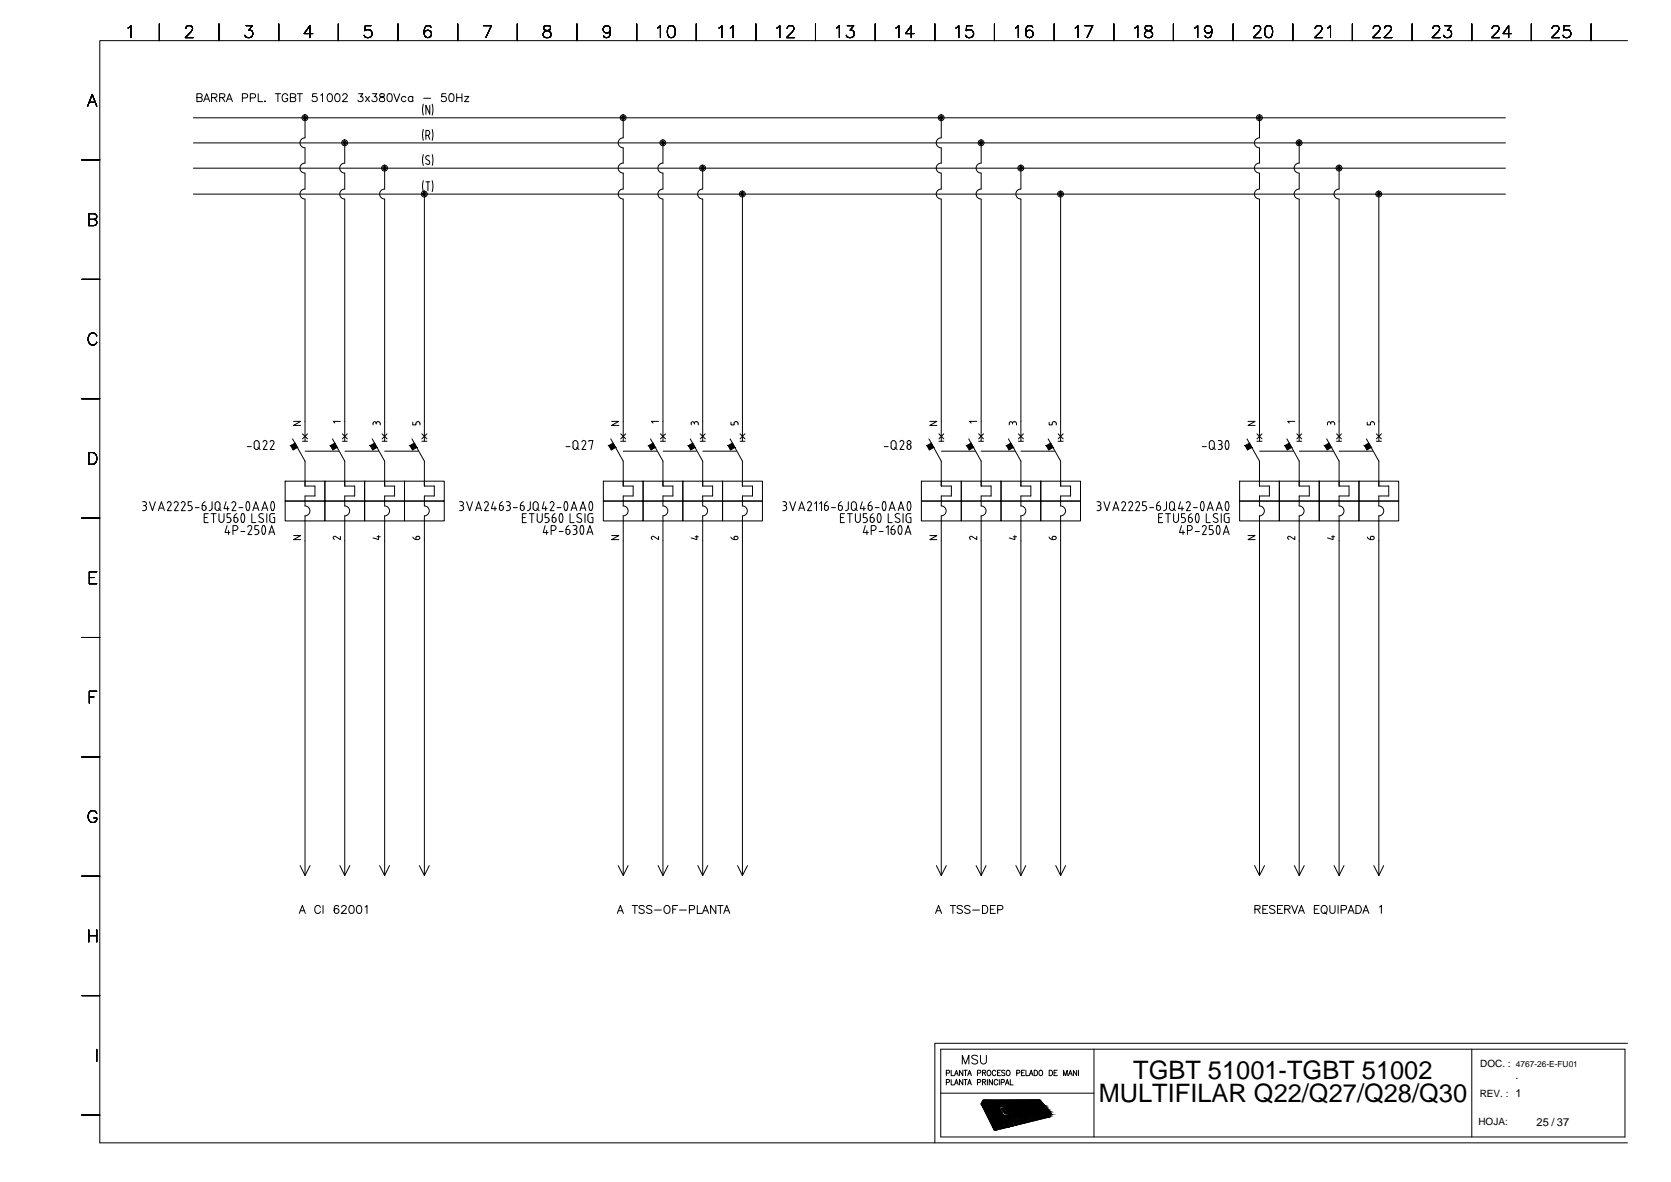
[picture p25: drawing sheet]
<svg xmlns="http://www.w3.org/2000/svg" width="420mm" height="297mm" viewBox="0 0 420 297" stroke-linecap="round" stroke-linejoin="round" font-family="sans-serif">
<defs><g id="words">
<g font-size="6.4">
<text x="284.9" y="271">TGBT 51001-TGBT 51002</text>
<text x="276.3" y="277">MULTIFILAR Q22/Q27/Q28/Q30</text>
</g>
<g font-size="2.8">
<text x="381.1" y="271.2">.</text>
<text x="386.4" y="282.9">25 / 37</text>
</g>
<g font-size="2.5">
<text x="372.2" y="268.2">DOC. :</text>
<text x="372.1" y="275.7">REV. : 1</text>
<text x="371.7" y="282.8">HOJA:</text>
</g>
<text font-size="2.1" x="381.2" y="268.2">4767-26-E-FU01</text>
</g></defs>
<g fill="none" stroke="#000" stroke-width=".25">
<path d="M32.2 7l.7-.6v3.1M40.1 6v4.2M46.7 7.2l.3-.6 .9-.2a.74 .74 0 0 1 .4 1.2l-1.7 1.9h2M55.1 6v4.2M61.9 6.4h1.5l-.8 1.2a.96 .96 0 0 1 1 1.1 .96 .96 0 0 1-1.3 .8l-.4-.2-.3-.4M70.1 6v4.2M78.6 8.4h-2.1l1.4-2v3.1M85.1 6v4.2M93.3 6.4h-1.5l-.1 1.3a1.07 1.07 0 0 1 1.6 0 1.07 1.07 0 0 1-.2 1.6 1.07 1.07 0 0 1-1.5-.4M100.1 6v4.2M108.4 6.9a.9 .9 0 0 0-1.3-.3 2.22 2.22 0 0 0 0 2.7 .93 .93 0 0 0 1.3-.4 .93 .93 0 0 0-.6-1.3 .93 .93 0 0 0-1.2 .8M115.1 6v4.2"/>
<path d="M121.6 6.4h2l-1.4 3.1M130.1 6v4.2M136.8 6.6a.63 .63 0 0 0 .3 1 1.1 1.1 0 0 1 1.2 .4 1.1 1.1 0 0 1 0 1.3 1.24 1.24 0 0 1-1.7-.4 1.24 1.24 0 0 1 1.4-1.3 .63 .63 0 0 0 .3-1l-.4-.2zM145.1 6v4.2M153.5 7.5a.94 .94 0 0 1-1.3 .7 .94 .94 0 0 1-.3-1.5 .94 .94 0 0 1 1.5 .2 2.84 2.84 0 0 1-.3 2.4 .88 .88 0 0 1-1.3-.3M160.1 6v4.2M165.3 7l.8-.6v3.1M168.2 6.6a1 1 0 0 1 1.5 .4 2.57 2.57 0 0 1-.3 2.3 1 1 0 0 1-1.5-.4 2.57 2.57 0 0 1 .3-2.3zM175.1 6v4.2M180.8 7l.7-.6v3.1M183.6 7l.7-.6v3.1M190.1 6v4.2"/>
<path d="M195.4 7l.7-.6v3.1M197.9 7.2l.3-.6 .9-.2a.74 .74 0 0 1 .4 1.2l-1.7 1.9h2M205 6v4.2M210.3 7l.8-.6v3.1M213 6.4h1.7l-.9 1.2a.96 .96 0 0 1 1 1.1 .96 .96 0 0 1-1.3 .8l-.5-.2-.2-.4M220.1 6v4.2M225.3 7l.7-.6v3.1M229.9 8.4h-2.2l1.4-2v3.1M235.1 6v4.2M240.4 7l.7-.6v3.1M244.5 6.4h-1.4l-.2 1.3a1.07 1.07 0 0 1 1.7 0 1.07 1.07 0 0 1-.3 1.6 1.07 1.07 0 0 1-1.5-.4M250 6v4.2"/>
<path d="M255.3 7l.8-.6v3.1M259.7 6.9a.94 .94 0 0 0-1.4-.3 2.39 2.39 0 0 0 0 2.7 .94 .94 0 0 0 1.4-.4 .94 .94 0 0 0-.6-1.3 .94 .94 0 0 0-1.2 .8M265.1 6v4.2M270.4 7l.7-.6v3.1M272.8 6.4h2l-1.5 3.1M280.1 6v4.2M285.4 7l.7-.6v3.1M288.1 6.6a.63 .63 0 0 0 .3 1 1.1 1.1 0 0 1 1.2 .4 1.1 1.1 0 0 1-.1 1.3 1.24 1.24 0 0 1-1.7-.4 1.24 1.24 0 0 1 1.4-1.3 .63 .63 0 0 0 .3-1l-.4-.2zM295 6v4.2M300.4 7l.7-.6v3.1M304.7 7.5a.94 .94 0 0 1-1.3 .7 .94 .94 0 0 1-.3-1.5 .94 .94 0 0 1 1.5 .2 2.84 2.84 0 0 1-.3 2.4 .88 .88 0 0 1-1.3-.3M310.1 6v4.2"/>
<path d="M315.3 7.2l.3-.6 .8-.2a.74 .74 0 0 1 .5 1.2l-1.7 1.9h1.9M318.4 6.6a1 1 0 0 1 1.5 .4 2.57 2.57 0 0 1-.3 2.3 1 1 0 0 1-1.5-.4 2.57 2.57 0 0 1 .3-2.3zM325.1 6v4.2M330.7 7.2l.3-.6 .3-.2 .8 .2a.67 .67 0 0 1 .2 1l-1.7 1.9h2M333.9 7l.6-.6v3.1M340 6v4.2M345.3 7.2l.3-.6 .8-.2a.74 .74 0 0 1 .5 1.2l-1.8 1.9h2M348.1 7.2l.2-.5a.95 .95 0 0 1 1.4 0l.2 .3-.2 .6-1.7 1.9h2M355.1 6v4.2M360.3 7.2l.3-.6 .8-.2a.74 .74 0 0 1 .5 1.2l-1.8 1.9h2M363.3 6.4h1.6l-.9 1.2a.96 .96 0 0 1 1 1.1 .96 .96 0 0 1-1.3 .8l-.4-.2-.3-.4M370.1 6v4.2"/>
<path d="M375.2 7.2l.3-.6a.94 .94 0 0 1 1.4 .4l-.4 1-1.4 1.5h1.9M380.1 8.4h-2.2l1.4-2v3.1M385 6v4.2M390.3 7.2l.3-.6a.94 .94 0 0 1 1.4 .4l-.4 1-1.5 1.5h2M394.7 6.4h-1.4l-.2 1.3a1.06 1.06 0 0 1 1.6 0 1.06 1.06 0 0 1-.1 1.6 1.06 1.06 0 0 1-1.6-.4M400.1 6v4.2M409.2 10.2h-384.1v277h384.1M22 26.7l1.2-3 1.1 3M22.5 25.7h1.4M48.6 35.9h329.9M48.6 29.6h329.9M49.5 24.5l1.2-.1 .1-.3-.1-.5h-1.2v1.9l1.2-.1v-.7l-.3-.2"/>
<path d="M51.2 25.5l.8-1.9 .7 1.9M51.5 24.9h.9M53.2 24.5l1.1-.1 .3-.3-.1-.3-.4-.2h-.9v1.9M53.9 24.5l.7 1M55.2 24.5l1.2-.1 .1-.3-.1-.5h-1.2v1.9M55.9 24.5l.6 1M56.9 25.5l.8-1.9 .7 1.9M57.2 24.9h1M60.9 24.6h.9a.53 .53 0 0 0 .5-.5 .53 .53 0 0 0-.5-.5h-.9v1.9M62.9 24.6h.9a.53 .53 0 0 0 .5-.5 .53 .53 0 0 0-.5-.5h-.9v1.9M64.9 23.6v1.9h1.2M66.6 25.4l.1 .1h-.1z"/>
<path d="M69.2 23.6h1.4M69.9 23.6v1.9M72.3 24a.72 .72 0 0 0-.8-.5 .72 .72 0 0 0-.6 .8 .83 .83 0 0 0 .3 1.1 .83 .83 0 0 0 1-.1l.1-.5h-.4M73 24.5l1.2-.1 .2-.3-.2-.5h-1.2v1.9h.9a.52 .52 0 0 0 .5-.6l-.5-.4M74.7 23.6h1.4M75.4 23.6v1.9M76.7 29.6v5a1.25 1.25 0 0 0-1.3 1.3 1.25 1.25 0 0 0 1.3 1.2M76.7 37.2v3.8a1.25 1.25 0 0 0-1.3 1.2 1.25 1.25 0 0 0 1.3 1.3M79.6 23.6h-1v.8a.71 .71 0 0 1 1 0 .71 .71 0 0 1-.1 1.1 .71 .71 0 0 1-1.1-.3M80.6 23.9l.5-.3v1.9M82.5 23.6a.69 .69 0 0 1 1 .3 1 1 0 0 1-.7 1.6 1.25 1.25 0 0 1-.3-1.9zM84.4 23.6a.69 .69 0 0 1 1 .3 1 1 0 0 1-.7 1.6 1.25 1.25 0 0 1-.3-1.9z"/>
<path d="M86.2 24l.1-.4h.6l.4 .5-1.3 1.4h1.4M86.7 35.9v5.1a1.25 1.25 0 0 0-1.3 1.2 1.25 1.25 0 0 0 1.3 1.3M90.2 23.6h1l-.6 .7a.66 .66 0 0 1 .7 .6 .66 .66 0 0 1-.6 .7 .66 .66 0 0 1-.7-.4M91.9 24.2l1 1.3M92.9 24.2l-1 1.3M93.7 23.6h1l-.5 .7a.66 .66 0 0 1 .5 1.1 .66 .66 0 0 1-1.2-.2M95.6 23.6a.42 .42 0 0 0 .2 .7 .72 .72 0 0 1 .8 .3 .72 .72 0 0 1-.1 .9h-.6l-.4-.1a.74 .74 0 0 1 .1-.8 .74 .74 0 0 1 .7-.3 .42 .42 0 0 0 .2-.7zM97.6 23.6a.64 .64 0 0 1 .9 .3l.1 .5a.85 .85 0 0 1-.7 1.1 1.28 1.28 0 0 1-.3-1.9zM99 23.6l.8 1.9 .7-1.9M102.1 24.5a.64 .64 0 0 0-1-.1 .64 .64 0 0 0 0 1 .64 .64 0 0 0 1-.1M103.8 24.5a.64 .64 0 0 0-1-.1 .64 .64 0 0 0 0 1 .64 .64 0 0 0 1-.1M103.8 24.2v1.3"/>
<path d="M106.4 32.5l-.2 1.4 .2 1.4M106.4 38.8l-.2 1.4 .2 1.4M106.4 26.2l-.2 1.4 .2 1.3M106.5 24.7h1.8M107.1 34.1h.5M107.4 39.1l-.3 .4 .2 .6M107.5 39.1l.5 .1M107.6 32.8a.63 .63 0 0 1 .5 .6 .63 .63 0 0 1-.5 .6M107.6 32.8h-.5v2.2M107.7 34.1l.4 .9M108.1 26.5v2.2l-1-2.2v2.2M108.7 32.5l.2 1.4-.2 1.4"/>
<path d="M108.7 38.8l.2 1.4-.2 1.4M108.7 26.2l.2 1.4-.2 1.3M112.1 23.6h-1l-.1 .8a.7 .7 0 0 1 1.1 0 .7 .7 0 0 1-.1 1 .7 .7 0 0 1-1.1-.2M113.1 23.6a.68 .68 0 0 1 1 .3 1 1 0 0 1-.7 1.6 1.08 1.08 0 0 1-.5-1.6zM114.8 23.6v1.9M114.8 24.5h1.3M116.1 23.6v1.9M116.8 24.2h1.1l-1.1 1.3h1.1M156.7 29.6v5a1.25 1.25 0 0 0-1.3 1.3 1.25 1.25 0 0 0 1.3 1.2M156.7 37.2v3.8a1.25 1.25 0 0 0-1.3 1.2 1.25 1.25 0 0 0 1.3 1.3M166.7 35.9v5.1M236.7 29.6v5a1.25 1.25 0 0 0-1.3 1.3 1.25 1.25 0 0 0 1.3 1.2"/>
<path d="M236.7 37.2v3.8a1.25 1.25 0 0 0-1.3 1.2 1.25 1.25 0 0 0 1.3 1.3M246.7 35.9v5.1M316.7 29.6v5a1.25 1.25 0 0 0-1.3 1.3 1.25 1.25 0 0 0 1.3 1.2M316.7 37.2v3.8a1.25 1.25 0 0 0-1.3 1.2 1.25 1.25 0 0 0 1.3 1.3M326.7 35.9v5.1M20.6 40.2h4.5M22.3 55.1l1.7-.1a.68 .68 0 0 0 0-1.1l-.4-.2h-1.3v3l1.7-.1a.79 .79 0 0 0 .3-.9 .79 .79 0 0 0-.7-.6M48.6 42.3h329.9M48.6 48.8h329.9M76.7 43.5v4a1.25 1.25 0 0 0-1.3 1.3 1.25 1.25 0 0 0 1.3 1.2v60.9M86.7 43.5v4a1.25 1.25 0 0 0-1.3 1.3 1.25 1.25 0 0 0 1.3 1.2v60.9M96.7 47.5a1.25 1.25 0 0 0-1.3 1.3 1.25 1.25 0 0 0 1.3 1.2"/>
<path d="M96.7 42.3v5.2M96.7 50.1v60.8M106.4 45.4l-.2 1.4 .2 1.3M106.7 48.8v62.1M107.1 41.1l.6 .2M107.1 45.7h1M107.3 40.1l.8 .6-.1 .5-.3 .1M107.6 45.7v2.2M108.7 45.4l.2 1.4-.2 1.3M156.7 43.5v4a1.25 1.25 0 0 0-1.3 1.3 1.25 1.25 0 0 0 1.3 1.2v60.9M166.7 41a1.25 1.25 0 0 0-1.3 1.2 1.25 1.25 0 0 0 1.3 1.3M166.7 47.5a1.25 1.25 0 0 0-1.3 1.3 1.25 1.25 0 0 0 1.3 1.2"/>
<path d="M166.7 43.5v4M166.7 50.1v60.8M176.7 47.5a1.25 1.25 0 0 0-1.3 1.3 1.25 1.25 0 0 0 1.3 1.2M176.7 42.3v5.2M176.7 50.1v60.8M186.7 48.8v62.1M236.7 43.5v4a1.25 1.25 0 0 0-1.3 1.3 1.25 1.25 0 0 0 1.3 1.2v60.9M246.7 41a1.25 1.25 0 0 0-1.3 1.2 1.25 1.25 0 0 0 1.3 1.3M246.7 47.5a1.25 1.25 0 0 0-1.3 1.3 1.25 1.25 0 0 0 1.3 1.2M246.7 43.5v4M246.7 50.1v60.8M256.7 47.5a1.25 1.25 0 0 0-1.3 1.3 1.25 1.25 0 0 0 1.3 1.2"/>
<path d="M256.7 42.3v5.2M256.7 50.1v60.8M266.7 48.8v62.1M316.7 43.5v4a1.25 1.25 0 0 0-1.3 1.3 1.25 1.25 0 0 0 1.3 1.2v60.9M326.7 41a1.25 1.25 0 0 0-1.3 1.2 1.25 1.25 0 0 0 1.3 1.3M326.7 47.5a1.25 1.25 0 0 0-1.3 1.3 1.25 1.25 0 0 0 1.3 1.2M326.7 43.5v4M326.7 50.1v60.8M336.7 42.3v5.2a1.25 1.25 0 0 0-1.3 1.3 1.25 1.25 0 0 0 1.3 1.2v60.9M346.7 48.8v62.1M20.6 70.2h4.5M24.3 84.4a1.11 1.11 0 0 0-1.2-.7 1.11 1.11 0 0 0-.9 1.2 1.3 1.3 0 0 0 .3 1.4 1.3 1.3 0 0 0 1.4 .2l.4-.5"/>
<path d="M20.6 100.2h4.5M22.3 113.7h1a1.57 1.57 0 0 1 1.1 1.5 1.57 1.57 0 0 1-1.1 1.5h-1zM62.2 112.2h1M63.9 112.3a.61 .61 0 0 0 .6 .7 .61 .61 0 0 0 .6-.7M64.8 112.5l.6 .5M65.1 111.3a.61 .61 0 0 0-.6-.6 .61 .61 0 0 0-.6 .6v1.1M65.2 111.4v1M66.1 111.1a.51 .51 0 0 1 .7-.4 .51 .51 0 0 1 .3 .8l-.9 1.5h1M67.9 111.1a.51 .51 0 0 1 .7-.4 .51 .51 0 0 1 .2 .8l-.9 1.5h1M73.6 110.3l3.1 5.6v6.2h2.5v2.5h-2.5v2.5a1.25 1.25 0 0 1 1.2 1.3 1.25 1.25 0 0 1-1.2 1.2v90.4M73.8 105.9h1.8l-1.8 1h1.8M76.1 109l1.2 1.3"/>
<path d="M76.1 110.9h1.2M76.7 113.4h8.4M77.3 109l-1.2 1.3M83.6 110.3l3.1 5.6v6.2h2.5v2.5h-2.5v2.5a1.25 1.25 0 0 1 1.2 1.3 1.25 1.25 0 0 1-1.2 1.2v90.4M85.6 105.9h-1.8l.4 .4M86.1 110.9h1.2M86.1 109l1.2 1.3M86.7 113.4h8.5M87.3 109l-1.2 1.3M93.6 110.3l3.1 5.6v6.2h2.5v2.5h-2.5v2.5M93.8 106.4a.4 .4 0 0 1 .4-.4 .4 .4 0 0 1 .4 .4M93.8 106.4v.4"/>
<path d="M94.6 106.4l.2-.4h.4l.4 .4M94.6 106.4v.2M95.6 106.4v.4M96.1 110.9h1.2M96.1 109l1.2 1.3M96.7 113.4h8.4M97.3 109l-1.2 1.3M103.6 110.3l3.1 5.6v6.2h2.5v2.5h-2.5v2.5M103.8 106.1v.7h.8v-.4M105 106l-.4 .4M105 106h.4l.2 .4M105.6 106.4v.4"/>
<path d="M106.1 110.9h1.2M106.1 109l1.2 1.3M107.3 109l-1.2 1.3M142.3 112.2h1M144 112.3a.61 .61 0 0 0 .7 .7 .61 .61 0 0 0 .6-.7M144.9 112.5l.7 .5M145.3 111.3a.61 .61 0 0 0-.6-.6 .61 .61 0 0 0-.7 .6l.1 1.1M145.3 111.4v1M146.3 111.1a.51 .51 0 0 1 .7-.4 .51 .51 0 0 1 .2 .8M147.3 111.5l-1 1.5h1M148.1 111v-.3h1l-.5 2.3M153.6 110.3l3.1 5.6v6.2h2.5v2.5h-2.5v2.5a1.25 1.25 0 0 1 1.2 1.3 1.25 1.25 0 0 1-1.2 1.2v90.4"/>
<path d="M153.8 105.9h1.8l-1.8 1h1.8M156.1 110.9h1.2M156.1 109l1.2 1.3M156.7 113.4h8.4M157.3 109l-1.2 1.3M163.6 110.3l3.1 5.6v6.2h2.5v2.5h-2.5v2.5M165.6 105.9h-1.8l.4 .4M166.1 110.9h1.2M166.1 109l1.2 1.3M166.7 113.4h8.4M167.3 109l-1.2 1.3M173.6 110.3l3.1 5.6v6.2h2.5v2.5h-2.5v2.5"/>
<path d="M173.8 106.4v.4M174.6 106.4v.2M175 106l-.4 .4a.4 .4 0 0 0-.4-.4 .4 .4 0 0 0-.4 .4M175 106h.4l.2 .4M175.6 106.4v.4M176.1 110.9h1.2M176.1 109l1.2 1.3M176.7 113.4h8.5M177.3 109l-1.2 1.3M183.6 110.3l3.1 5.6v6.2h2.5v2.5h-2.5v2.5M183.8 106.1v.7h.8v-.4M185 106l-.4 .4"/>
<path d="M185 106h.4l.2 .4M185.6 106.4v.4M186.1 110.9h1.2M186.1 109l1.2 1.3M187.3 109l-1.2 1.3M222.3 112.2h1M224.1 112.3a.61 .61 0 0 0 .6 .7 .61 .61 0 0 0 .6-.7M224.9 112.5l.7 .5M225.3 111.3a.61 .61 0 0 0-.6-.6 .61 .61 0 0 0-.6 .6v1.1M225.3 111.4v1M226.3 111.1a.51 .51 0 0 1 .7-.4 .51 .51 0 0 1 .2 .8M227.2 111.5l-.9 1.5h1"/>
<path d="M228.1 112.5a.49 .49 0 0 0 .5 .5 .49 .49 0 0 0 .5-.5M228.1 112.2v.3M229.1 112.2a.49 .49 0 0 0-.5-.5 .49 .49 0 0 0-.5 .5M229.1 112.2v.3M233.6 110.3l3.1 5.6v6.2h2.5v2.5h-2.5v2.5a1.25 1.25 0 0 1 1.2 1.3 1.25 1.25 0 0 1-1.2 1.2v90.4M233.8 105.9h1.8l-1.8 1h1.8M236.1 110.9h1.2M236.1 109l1.2 1.3M236.7 113.4h8.4M237.3 109l-1.2 1.3M243.6 110.3l3.1 5.6v6.2h2.5v2.5h-2.5v2.5M245.6 105.9h-1.8l.4 .4"/>
<path d="M246.1 110.9h1.2M246.1 109l1.2 1.3M246.7 113.4h8.4M247.3 109l-1.2 1.3M253.6 110.3l3.1 5.6v6.2h2.5v2.5h-2.5v2.5M253.8 106.4v.4M254.6 106.4v.2M255 106l-.4 .4a.4 .4 0 0 0-.4-.4 .4 .4 0 0 0-.4 .4M255 106h.4l.2 .4M255.6 106.4v.4M256.1 110.9h1.2M256.1 109l1.2 1.3"/>
<path d="M256.7 113.4h8.4M257.3 109l-1.2 1.3M263.6 110.3l3.1 5.6v6.2h2.5v2.5h-2.5v2.5M263.8 106.1v.7h.8v-.4M265 106l-.4 .4M265 106h.4l.2 .4M265.6 106.4v.4M266.1 110.9h1.2M266.1 109l1.2 1.3M267.3 109l-1.2 1.3M302.3 112.2h1M304.1 112.4v-1.1a.61 .61 0 0 1 .6-.6 .61 .61 0 0 1 .6 .6v1.1"/>
<path d="M304.1 112.3a.61 .61 0 0 0 .6 .7 .61 .61 0 0 0 .6-.7M305 112.5l.6 .5M306.3 110.7h.5a.49 .49 0 0 1 .5 .5 .49 .49 0 0 1-.5 .5M306.6 111.7h.2M306.8 111.7l.4 .3 .1 .2M307.3 112.5l-.3 .4-.7 .1M307.3 112.2v.3M308.4 110.7h.1a1.53 1.53 0 0 1 0 2.3 1.66 1.66 0 0 1-.1-2.3zM313.5 110.3l3.2 5.6v6.2h2.5v2.5h-2.5v2.5a1.25 1.25 0 0 1 1.2 1.3 1.25 1.25 0 0 1-1.2 1.2v90.4M313.8 105.9h1.8l-1.8 1h1.8M316 110.9h1.3M316 109l1.3 1.3"/>
<path d="M316.7 113.4h8.4M317.3 109l-1.3 1.3M323.6 110.3l3.1 5.6v6.2h2.5v2.5h-2.5v2.5M325.6 105.9h-1.8l.4 .4M326.1 110.9h1.2M326.1 109l1.2 1.3M326.7 113.4h8.4M327.3 109l-1.2 1.3M333.6 110.3l3.1 5.6v6.2h2.5v2.5h-2.5v2.5a1.25 1.25 0 0 1 1.2 1.3 1.25 1.25 0 0 1-1.2 1.2v90.4M333.8 106.4a.4 .4 0 0 1 .4-.4 .4 .4 0 0 1 .4 .4l.2-.4h.4l.4 .4M333.8 106.4v.4M334.6 106.4v.2"/>
<path d="M335.6 106.4v.4M336.1 110.9h1.2M336.1 109l1.2 1.3M336.7 113.4h8.4M337.3 109l-1.2 1.3M343.6 110.3l3.1 5.6v6.2h2.5v2.5h-2.5v2.5a1.25 1.25 0 0 1 1.2 1.3 1.25 1.25 0 0 1-1.2 1.2v90.4M343.8 106.1v.7h.8v-.4M344.6 106.4l.4-.4h.4l.2 .4M345.6 106.4v.4M346.1 110.9h1.2M346.1 109l1.2 1.3M347.3 109l-1.2 1.3"/>
<path d="M20.6 130.2h4.5M35.8 126.1h.5a.49 .49 0 0 1 .5 .5 .49 .49 0 0 1-.5 .5M36.1 127.1h.3M36.3 127.1a.63 .63 0 0 1 .5 .6 .63 .63 0 0 1-.5 .6h-.5M37.6 126.1l.7 2.2 .8-2.2M39.8 128.3l.8-2.2 .7 2.2M40 127.7h1.1M42.5 126.1l.5 .2v.5M42.6 126l-.6 .4M43 126.8l-.9 1.5h1M44.3 126l-.5 .4M44.3 126.1l.3 .1 .2 .5-1 1.6h1"/>
<path d="M46.1 126.1l.4 .2v.5M46.1 126l-.5 .4M46.5 126.8l-.9 1.5h1M47.3 128.3h.5M47.8 127.1h.2l.3 .4M48.2 126.1h-.9v1h.5M48.3 127.8l-.3 .4-.2 .1M48.3 127.6v.2M49.1 127.6h1M50.8 127.1v.7a.49 .49 0 0 0 .5 .5 .49 .49 0 0 0 .5-.5M50.8 127.1h.5M51.3 127.1l.4 .1 .1 .4"/>
<path d="M51.3 130.1h.8M51.6 126.1l-.5 .3-.3 .7M51.8 127.6v.2M52.4 129.1h-1.1v2.2h1.1M53.1 129.1h1.2M53.3 126.1v1.7a.61 .61 0 0 1-.7 .5M53.7 129.1v2.2M54.3 126.3l.4-.2 .4 .2 .2 1.4a.61 .61 0 0 1-.6 .6 .61 .61 0 0 1-.6-.6zM54.9 127.8l.7 .5M55.1 129.1v1.6a.61 .61 0 0 0 .6 .6 .61 .61 0 0 0 .6-.6M56.3 129.1v1.6M56.8 126.1l-.5 1.7h1.3"/>
<path d="M57.1 132.1l-.5 1.7h1.2M57.2 127.3v1M57.5 133.3v1M57.9 129.1h-.8v1h.5a.63 .63 0 0 1 .5 .6 .63 .63 0 0 1-.5 .6h-.5M58.6 133.3h.6M58.8 126.1l.4 .2v.5M58.8 126l-.5 .4M58.8 130.1v.7a.49 .49 0 0 0 .5 .5 .49 .49 0 0 0 .5-.5M58.8 130.1h.5M59.2 133.3a.59 .59 0 0 0 .6-.6 .59 .59 0 0 0-.6-.6h-.6v2.2M59.3 126.8l-1 1.5h1M59.3 130.1l.4 .1 .1 .4"/>
<path d="M59.6 129.1l-.5 .4-.3 .6M59.8 130.6v.2M60.1 127.6h1M60.6 133.6h1M60.9 129.1l.2-.1a1.57 1.57 0 0 1 0 2.3 1.72 1.72 0 0 1-.2-2.2zM62.1 126.2l.2-.2a1.57 1.57 0 0 1 0 2.3l-.2-.1M62.1 126.2l-.3 .8 .3 1.2M62.3 132.4a.52 .52 0 0 1 .7-.3 .52 .52 0 0 1 .2 .7M63.3 132.9l-1 1.4h1M63.3 129.1v2.2h1M63.6 128.3l.7-2.2 .8 2.2M63.8 127.7h1"/>
<path d="M64.1 134.3h.5M65 132.1h-.9v1h.7l.3 .5M65.1 133.8l-.1 .3-.4 .2M65.1 133.6v.2M65.6 129l.6 .2M65.6 129.1l-.4 .2-.1 .4 1 .7M65.8 128.3l.8-2.2 .7 2.2M66 130.4a.54 .54 0 0 1 .1 .8 .54 .54 0 0 1-.8 0l-.2-.2M66.1 127.7h1M66.2 132.1h.1a1.53 1.53 0 0 1 0 2.2 1.66 1.66 0 0 1-.1-2.2zM67.1 129.1v2.2M67.6 134.3l.7-2.2 .8 2.2"/>
<path d="M67.8 133.7h1.1M68.3 126.2l.2-.2a1.57 1.57 0 0 1 0 2.3l-.2-.1M68.3 126.2l-.2 .8 .2 1.2M68.4 129a.55 .55 0 0 0-.6 .7l.1 1.2 .5 .4M68.4 129.1h.7M68.7 130.1h.4v1.2h-.7M71.7 125.9h10v5h-10zM71.7 120.9h10v5h-10zM73.8 134.6h1.8l-1.8 1h1.8M81.7 125.9h10v5h-10zM81.7 120.9h10v5h-10zM84.4 134.8a.4 .4 0 0 0-.6 .2 .4 .4 0 0 0 .3 .6"/>
<path d="M85.6 134.8v.8l-1.2-.8M91.7 125.9h10v5h-10zM91.7 120.9h10v5h-10zM94.8 134.9h.8M95.2 134.6v1l-1.4-.4M96.7 127.1a1.25 1.25 0 0 1 1.2 1.3 1.25 1.25 0 0 1-1.2 1.2M96.7 129.6v90.4M101.7 125.9h10v5h-10zM101.7 120.9h10v5h-10zM103.8 135l.3 .4 .5 .2M104.6 135.2v.4M105 134.8l-.3 .1-.1 .3"/>
<path d="M105 134.8h.2a.4 .4 0 0 1 .4 .4 .4 .4 0 0 1-.4 .4h-.6M106.7 127.1a1.25 1.25 0 0 1 1.2 1.3 1.25 1.25 0 0 1-1.2 1.2M106.7 129.6v90.4M115.6 126.1h.4a.49 .49 0 0 1 .5 .5 .49 .49 0 0 1-.5 .5M115.8 127.1h.3M116 127.1a.63 .63 0 0 1 .5 .6 .63 .63 0 0 1-.5 .6h-.4M117.3 126.1l.8 2.2 .7-2.2M119.6 128.3l.7-2.2 .8 2.2M119.8 127.7h1M122.3 126.1l.4 .2v.5M122.3 126l-.5 .4M122.8 126.8l-1 1.5h1"/>
<path d="M124.1 126.1l-.5 1.7h1.2M124.4 127.3v1M125.6 127.1h.5a.56 .56 0 0 1 .4 .8 .56 .56 0 0 1-.9 .1l-.1-.2M125.6 127.1v.7M126.3 126.1l-.5 .3-.2 .7M127.3 126.1h.5M127.3 128.3h.5M127.6 127.1h.2M127.8 126.1a.49 .49 0 0 1 .5 .5 .49 .49 0 0 1-.5 .5h.3l.2 .4M128.3 127.8l-.1 .2-.4 .3M128.3 127.6v.2M129.1 127.6h1"/>
<path d="M130.8 127.1h.5a.56 .56 0 0 1 .5 .7 .56 .56 0 0 1-.9 .2zM131.3 130.1h.8M131.6 126.1l-.5 .3-.3 .7M132.3 129.1h-1v2.2h1M133.1 129.1h1.2M133.3 127.8a.61 .61 0 0 1-.7 .5M133.3 126.1v1.7M133.7 129.1v2.2M134.9 127.8l.7 .5M135.1 129.1v1.6a.61 .61 0 0 0 .6 .6 .61 .61 0 0 0 .6-.6M135.3 126.7a.61 .61 0 0 0-.6-.6 .61 .61 0 0 0-.6 .6v1a.61 .61 0 0 0 .6 .6 .61 .61 0 0 0 .6-.6M135.3 126.7v1"/>
<path d="M136.3 129.1v1.6M136.8 126.1l-.5 1.7h1.3M137.1 132.1l-.5 1.7h1.2M137.2 127.3v1M137.4 133.3v1M138 129.1h-.9v1h.7l.2 .4M138 130.8l-.2 .4-.7 .1M138.1 130.6v.2M138.6 133.3h.6M138.8 126.1l.3 .1 .2 .5-1 1.6h1M138.8 126l-.5 .4M138.8 130.1v.7a.56 .56 0 0 0 .7 .4 .56 .56 0 0 0 .4-.7 .56 .56 0 0 0-.6-.4"/>
<path d="M138.8 130.1h.5M139.2 132.1a.61 .61 0 0 1 .6 .6 .61 .61 0 0 1-.6 .6M139.2 132.1h-.6v2.2M139.6 129.1l-.5 .4-.3 .6M140.1 127.6h1M140.6 133.6h1M140.9 129.1l.2-.1a1.57 1.57 0 0 1 0 2.3 1.72 1.72 0 0 1-.2-2.2zM142.3 133.1v.7a.49 .49 0 0 0 .5 .5 .49 .49 0 0 0 .5-.5M142.3 133.1l.9 .1 .1 .6M142.5 126.2l.3 .8-.3 1.2M142.5 126.2l-.2-.2a1.57 1.57 0 0 0 0 2.3l.2-.1M143.1 132.1l-.6 .4-.2 .6"/>
<path d="M143.3 129.1v2.2h1M143.6 128.3l.7-2.2 .8 2.2M143.8 127.7h1.1M144.1 132.1h.5a.49 .49 0 0 1 .5 .4 .49 .49 0 0 1-.5 .5M144.1 134.3h.5M144.3 133.1a.62 .62 0 0 1 .8 .5 .62 .62 0 0 1-.5 .7M145 131l.8 .3M145.5 129.1l-.3 .2-.1 .4 1.2 1-.1 .4-.4 .2M145.6 129l.6 .2M145.8 128.3l.8-2.2 .7 2.2M146 127.7h1.1M146.1 134.2l.2 .1 .3-.1"/>
<path d="M146.1 132.2l-.3 .8 .3 1.2M146.5 132.2l.3 .8-.3 1.2M146.6 132.2l-.3-.1-.2 .1M147.1 129.1v2.2M147.6 134.3l.7-2.2 .8 2.2M147.8 133.7h1.1M148.4 126.1l.2-.1a1.57 1.57 0 0 1 0 2.3 1.72 1.72 0 0 1-.2-2.2zM148.4 129l-.4 .2-.2 .5 .1 1.2 .5 .4M148.4 129.1h.7M148.7 130.1h.4v1.2h-.7M151.7 125.9h10v5h-10zM151.7 120.9h10v5h-10z"/>
<path d="M153.8 134.6h1.8l-1.8 1h1.8M161.7 125.9h10v5h-10zM161.7 120.9h10v5h-10zM165.6 134.8v.8l-1.2-.8a.4 .4 0 0 0-.6 .2 .4 .4 0 0 0 .3 .6M166.7 127.1a1.25 1.25 0 0 1 1.2 1.3 1.25 1.25 0 0 1-1.2 1.2M166.7 129.6v90.4M171.7 125.9h10v5h-10zM171.7 120.9h10v5h-10zM174.8 134.9h.8M175.2 134.6v1l-1.4-.4M176.7 127.1a1.25 1.25 0 0 1 1.2 1.3 1.25 1.25 0 0 1-1.2 1.2M176.7 129.6v90.4"/>
<path d="M181.7 125.9h10v5h-10zM181.7 120.9h10v5h-10zM183.8 135l.3 .4 .5 .2M184.6 135.2a.47 .47 0 0 1 .6-.4 .47 .47 0 0 1 .2 .7l-.8 .1v-.4M186.7 127.1a1.25 1.25 0 0 1 1.2 1.3 1.25 1.25 0 0 1-1.2 1.2M186.7 129.6v90.4M196.8 126.1h.5M196.8 128.3h.5M197.1 127.1h.2M197.3 126.1a.49 .49 0 0 1 .5 .5 .49 .49 0 0 1-.5 .5h.2l.3 .4M197.8 127.8l-.1 .2-.4 .3M197.8 127.6v.2"/>
<path d="M198.6 126.1l.7 2.2 .8-2.2M200.8 128.3l.8-2.2 .7 2.2M201 127.7h1.1M203.5 126.1l.4 .1 .1 .5-.9 1.6h1M203.6 126l-.6 .4M204.8 126.6l.5-.5v2.2M206.1 126.6l.5-.5v2.2M207.3 127.1v.7a.49 .49 0 0 0 .5 .5 .49 .49 0 0 0 .5-.5M207.3 127.1l.9 .1 .1 .6M208 126.1l-.5 .3-.2 .7M209.1 127.6h1M210.8 127.1v.7a.49 .49 0 0 0 .5 .5 .49 .49 0 0 0 .5-.5"/>
<path d="M210.8 127.1l.9 .1 .1 .6M211.3 130.1h.8M211.5 126.1l-.5 .3-.2 .7M212.3 129.1h-1v2.2h1M213.1 129.1h1.2M213.3 126.1v1.7a.61 .61 0 0 1-.7 .5M213.7 129.1v2.2M215 127.8l.6 .5M215.1 129.1v1.6a.61 .61 0 0 0 .6 .6 .61 .61 0 0 0 .6-.6v-1.6M215.3 126.7a.61 .61 0 0 0-.6-.6 .61 .61 0 0 0-.6 .6v1a.61 .61 0 0 0 .6 .6 .61 .61 0 0 0 .6-.6M215.3 126.7v1M216.8 126.1l-.5 1.7h1.3"/>
<path d="M217.2 127.3v1M217.6 132.1l-.5 1.7h1.2M218 129.1h-.9v1h.5a.62 .62 0 0 1 .5 .6 .62 .62 0 0 1-.5 .6h-.5M218 133.3v1M218.3 127.1v.7a.49 .49 0 0 0 .5 .5 .49 .49 0 0 0 .5-.5M218.3 127.1l.9 .1 .1 .6M218.8 130.1v.7a.49 .49 0 0 0 .5 .5 .49 .49 0 0 0 .5-.5M218.8 130.1l.9 .1 .1 .6M219 126.1l-.5 .3-.2 .7M219.1 133.3h.6M219.5 129.1l-.5 .4-.2 .6M219.7 133.3a.59 .59 0 0 0 .6-.6 .59 .59 0 0 0-.6-.6h-.6v2.2"/>
<path d="M220.1 127.6h1M221.1 133.6h1M221.3 129.2l-.3-.2a1.57 1.57 0 0 0 0 2.3l.3-.1M221.3 129.2l.2 .8-.2 1.2M222 126.2l.3-.2a1.57 1.57 0 0 1 0 2.3l-.3-.1M222.1 126.2l-.3 .8 .3 1.2M222.8 132.6l.5-.5v2.2M223.3 129.1v2.2h1M223.5 128.3l.8-2.2 .8 2.2M223.8 127.7h1.1M224.1 133.1v.7a.49 .49 0 0 0 .4 .5 .49 .49 0 0 0 .5-.5M224.1 133.1h.7l.3 .5"/>
<path d="M224.8 132.1l-.5 .4-.2 .6M225.1 133.6v.2M225.5 129l.7 .2M225.6 129.1l-.4 .2-.1 .4 .9 .7a.56 .56 0 0 1 .1 .8 .56 .56 0 0 1-.8 0l-.2-.2M225.8 128.3l.8-2.2 .7 2.2M226 132.2l.3-.1a1.53 1.53 0 0 1 0 2.2l-.3-.1-.2-.8zM226 127.7h1.1M227.1 129.1v2.2M227.6 134.3l.7-2.2 .8 2.2M227.8 133.7h1M228.4 126.1l.2-.1a1.57 1.57 0 0 1 0 2.3 1.72 1.72 0 0 1-.2-2.2zM228.4 129l-.5 .4v1.5l.3 .3 .9 .1v-1.2h-.4"/>
<path d="M228.5 129.1h.6M231.7 125.9h10v5h-10zM231.7 120.9h10v5h-10zM233.8 134.6h1.8l-1.8 1h1.8M241.7 125.9h10v5h-10zM241.7 120.9h10v5h-10zM245.6 134.8v.8l-1.2-.8a.4 .4 0 0 0-.6 .2 .4 .4 0 0 0 .3 .6M246.7 127.1a1.25 1.25 0 0 1 1.2 1.3 1.25 1.25 0 0 1-1.2 1.2M246.7 129.6v90.4M251.7 125.9h10v5h-10zM251.7 120.9h10v5h-10zM254.8 134.9h.8"/>
<path d="M255.2 134.6v1l-1.4-.4M256.7 127.1a1.25 1.25 0 0 1 1.2 1.3 1.25 1.25 0 0 1-1.2 1.2M256.7 129.6v90.4M261.7 125.9h10v5h-10zM261.7 120.9h10v5h-10zM263.8 135l.3 .4 .5 .2M264.6 135.2v.4M265 134.8l-.3 .1-.1 .3M265 134.8a.4 .4 0 0 1 .6 .3 .4 .4 0 0 1-.4 .5h-.6M266.7 127.1a1.25 1.25 0 0 1 1.2 1.3 1.25 1.25 0 0 1-1.2 1.2M266.7 129.6v90.4M275.8 126.1h.5a.49 .49 0 0 1 .5 .5 .49 .49 0 0 1-.5 .5"/>
<path d="M276.1 127.1h.2M276.3 127.1a.63 .63 0 0 1 .5 .6 .63 .63 0 0 1-.5 .6h-.5M277.6 126.1l.7 2.2 .8-2.2M279.8 128.3l.8-2.2 .7 2.2M280 127.7h1.1M282.5 126.1l.5 .2v.5M282.5 126l-.5 .4M283 126.8l-.9 1.5h1M284.3 126l-.5 .4M284.3 126.1l.3 .1 .2 .5-1 1.6h1M286.1 126.1l.4 .2v.5M286.1 126l-.6 .4"/>
<path d="M286.5 126.8l-.9 1.5h1M287.3 128.3h.5M287.8 127.1l.4 .2 .1 .2M288.2 126.1h-.9v1h.5M288.3 127.8l-.3 .4-.2 .1M288.3 127.6v.2M289.1 127.6h1M290.8 127.1v.7a.49 .49 0 0 0 .5 .5 .49 .49 0 0 0 .5-.5M290.8 127.1h.7l.3 .5M291.3 130.1h.8M291.6 126.1l-.6 .3-.2 .7M291.8 127.6v.2"/>
<path d="M292.3 129.1h-1v2.2h1M293.1 129.1h1.2M293.3 127.8a.61 .61 0 0 1-.7 .5M293.3 126.1v1.7M293.7 129.1v2.2M294.3 126.3l.4-.2 .4 .2 .2 1.4a.61 .61 0 0 1-.6 .6 .61 .61 0 0 1-.6-.6zM295 127.8l.6 .5M295.1 129.1l-.1 1.6a.61 .61 0 0 0 .7 .6 .61 .61 0 0 0 .6-.6M296.3 129.1v1.6M296.8 126.1l-.5 1.7h1.3M297.1 132.1l-.5 1.7h1.2M297.2 127.3v1"/>
<path d="M297.5 133.3v1M297.9 129.1h-.8v1h.5a.63 .63 0 0 1 .5 .6 .63 .63 0 0 1-.5 .6h-.5M298.6 133.3h.6M298.8 126.1l.3 .1 .2 .5-1 1.6h1M298.8 126l-.5 .4M298.8 130.1v.7a.49 .49 0 0 0 .5 .5 .49 .49 0 0 0 .5-.5M298.8 130.1h.5M299.2 132.1a.61 .61 0 0 1 .6 .6 .61 .61 0 0 1-.6 .6M299.2 132.1h-.6v2.2M299.3 130.1l.4 .1 .1 .4M299.6 129.1l-.6 .4-.2 .6M299.8 130.6v.2"/>
<path d="M300.1 127.6h1M300.6 133.6h1M300.9 129.1l.1-.1a1.57 1.57 0 0 1 0 2.3 1.72 1.72 0 0 1-.1-2.2zM302.2 126.1l.1-.1a1.57 1.57 0 0 1 0 2.3 1.72 1.72 0 0 1-.1-2.2zM302.3 132.4a.5 .5 0 0 1 .7-.3 .5 .5 0 0 1 .2 .7M303.3 132.9l-1 1.4h1M303.3 129.1v2.2h1M303.6 128.3l.7-2.2 .8 2.2M303.8 127.7h1.1M304.1 134.3h.5M305 132.1h-.9v1h.5a.62 .62 0 0 1 .5 .6 .62 .62 0 0 1-.5 .6M305.1 131l.7 .3"/>
<path d="M305.3 130l.8 .4M305.5 129l.7 .2M305.6 129.1l-.5 .4 .2 .5M305.8 128.3l.8-2.2 .7 2.2M306 130.4l.3 .5-.5 .4M306 134.2l.3 .1 .2-.1M306.1 132.2l-.3 .8 .3 1.2M306.1 127.7h1M306.5 132.2l.3 .8-.3 1.2M306.5 132.2l-.2-.1-.3 .1M307.1 129.1v2.2M307.6 134.3l.7-2.2 .8 2.2"/>
<path d="M307.8 130.7l.2 .4 .4 .2M307.8 133.7h1M307.8 129.7v1M308.4 126.1l.1-.1a1.57 1.57 0 0 1 0 2.3 1.72 1.72 0 0 1-.1-2.2zM308.4 129l-.4 .2-.2 .5M308.4 129.1h.7M308.7 130.1h.4v1.2h-.7M311.7 125.9h10v5h-10zM311.7 120.9h10v5h-10zM313.8 134.6h1.8l-1.8 1h1.8M321.7 125.9h10v5h-10zM321.7 120.9h10v5h-10z"/>
<path d="M323.8 135.2l.3 .4M325.6 134.8v.8l-1.4-.8-.4 .1v.3M326.7 127.1a1.25 1.25 0 0 1 1.2 1.3 1.25 1.25 0 0 1-1.2 1.2M326.7 129.6v90.4M331.7 125.9h10v5h-10zM331.7 120.9h10v5h-10zM334.8 134.9h.8M335.2 134.6v1l-1.4-.4M341.7 125.9h10v5h-10zM341.7 120.9h10v5h-10zM343.8 135l.3 .4 .5 .2M344.6 135.2v.4"/>
<path d="M344.6 135.2a.43 .43 0 0 1 .7-.4 .43 .43 0 0 1-.1 .8h-.6M22.5 145.1h1.1M24.3 143.7h-1.8v3h1.8M20.6 160.2h4.5M22.5 175.1h1.1M24.3 173.7h-1.8v3M20.6 190.2h4.5M24.3 204.4a1.12 1.12 0 0 0-1.2-.7 1.12 1.12 0 0 0-.9 1.2 1.32 1.32 0 0 0 .3 1.4 1.32 1.32 0 0 0 1.4 .3l.4-.6v-.5h-.7M75.5 217.5l1.2 2.5 1.3-2.5M85.5 217.5l1.2 2.5 1.3-2.5M95.4 217.5l1.3 2.5 1.2-2.5M105.4 217.5l1.3 2.5 1.2-2.5"/>
<path d="M155.4 217.5l1.3 2.5 1.2-2.5M165.5 217.5l1.2 2.5 1.3-2.5M175.5 217.5l1.2 2.5 1.3-2.5M185.4 217.5l1.3 2.5 1.2-2.5M235.4 217.5l1.3 2.5 1.2-2.5M245.4 217.5l1.3 2.5 1.2-2.5M255.4 217.5l1.3 2.5 1.2-2.5M265.5 217.5l1.2 2.5 1.3-2.5M315.5 217.5l1.2 2.5 1.3-2.5M325.4 217.5l1.3 2.5 1.2-2.5M335.4 217.5l1.3 2.5 1.2-2.5M345.4 217.5l1.3 2.5 1.2-2.5"/>
<path d="M20.6 220.2h4.5M22.3 233.7v3M22.3 235.1h2M24.3 233.7v3M75.3 229.5l.7-1.9 .8 1.9M75.5 228.9h1M80.6 228a.74 .74 0 0 0-.9-.5 .74 .74 0 0 0-.6 .8v.5a.74 .74 0 0 0 .6 .8 .74 .74 0 0 0 .9-.5M81.2 227.6v1.9M85.2 227.9a.58 .58 0 0 0-.6-.4 .58 .58 0 0 0-.5 .4 1.2 1.2 0 0 0 .5 1.6 .62 .62 0 0 0 .6-.5 .62 .62 0 0 0-.5-.7 .62 .62 0 0 0-.7 .6M85.9 228l.4-.4h.6l.2 .3-.3 .7-1 .9h1.4M88 227.6a.69 .69 0 0 1 1 .3 1 1 0 0 1-.7 1.6 1.25 1.25 0 0 1-.3-1.9zM89.9 227.6a.69 .69 0 0 1 1 .3 1 1 0 0 1-.7 1.6 1.25 1.25 0 0 1-.3-1.9z"/>
<path d="M91.8 227.9l.5-.3v1.9M155.2 229.5l.8-1.9 .7 1.9M155.5 228.9h1M158.9 227.6h1.4M159.6 227.6v1.9M162 227.9a.73 .73 0 0 0-.7-.4 .73 .73 0 0 0-.6 .5l.2 .3 .9 .4 .2 .5a.84 .84 0 0 1-1.3 0M163.9 227.9a.73 .73 0 0 0-.7-.4 .73 .73 0 0 0-.6 .5l.2 .3 .9 .4 .2 .5a.84 .84 0 0 1-1.3 0M164.6 228.7h1.7M167.3 227.6a1 1 0 0 1 1.2 .7 1 1 0 0 1-.6 1.2 1.04 1.04 0 0 1-1-.7 1.04 1.04 0 0 1 .4-1.2zM169.1 228.5h.8M170.4 227.6h-1.3v1.9M170.8 228.7h1.8"/>
<path d="M173.3 228.6l1.2-.1 .2-.3-.1-.5-1.3-.1v1.9M175.3 227.6v1.9h1.2M176.6 229.5l.8-1.9 .8 1.9M176.9 228.9h1M180 227.6v1.9l-1.3-1.9v1.9M180.5 227.6h1.3M181.1 227.6v1.9M182 229.5l.7-1.9 .8 1.9M182.3 228.9h.9M235.2 229.5l.8-1.9 .8 1.9M235.5 228.9h1M239 227.6h1.3"/>
<path d="M239.6 227.6v1.9M242 227.9a.76 .76 0 0 0-.7-.4 .76 .76 0 0 0-.6 .5l.2 .3 .9 .4 .2 .5a.89 .89 0 0 1-1.3 0M243.9 227.9a.76 .76 0 0 0-.7-.4 .76 .76 0 0 0-.6 .5l.2 .3 .9 .4 .2 .5a.89 .89 0 0 1-1.3 0M244.5 228.7h1.8M247 227.6h.7a1.08 1.08 0 0 1 .7 1 1.08 1.08 0 0 1-.7 .9h-.7zM249 228.5h.8M250.3 227.6h-1.3v1.9h1.3M250.9 228.6l1.1-.1 .2-.3-.1-.5-1.2-.1v1.9M315.5 228.5l1.2-.1 .2-.3-.1-.4-1.3-.1v1.9M316.2 228.5l.7 1M317.5 228.5h.8M318.8 227.6h-1.3v1.9h1.3"/>
<path d="M320.6 227.9a.76 .76 0 0 0-.8-.4 .76 .76 0 0 0-.6 .5l.2 .3 1 .4 .2 .5a.89 .89 0 0 1-1.4 0M321.2 228.5h.8M322.5 227.6h-1.3v1.9h1.3M323 228.5l1.2-.1 .2-.5-.5-.3h-.9v1.9M323.7 228.5l.7 1M324.8 227.6l.7 1.9 .8-1.9M326.5 229.5l.7-1.9 .8 1.9M326.8 228.9h.9M330.5 228.5h.7M331.7 227.6h-1.2v1.9h1.2M332.6 227.6a1 1 0 0 1 1.2 .7 1 1 0 0 1-.7 1.2 1.04 1.04 0 0 1-1-.7 1.04 1.04 0 0 1 .5-1.2zM333 229.2l.6 .6"/>
<path d="M334.4 227.6v1.4a.66 .66 0 0 0 .6 .6 .66 .66 0 0 0 .7-.6v-1.4M336.5 227.6v1.9M337.2 228.6h.9a.53 .53 0 0 0 .5-.5 .53 .53 0 0 0-.5-.5h-.9v1.9M338.9 229.5l.8-1.9 .8 1.9M339.2 228.9h1M340.9 227.6h.7a1.06 1.06 0 0 1 .7 1 1.06 1.06 0 0 1-.7 .9h-.7zM342.7 229.5l.7-1.9 .8 1.9M342.9 228.9h1M346.9 227.9l.4-.3v1.9M20.6 250.2h4.5M24.3 263.7v3M236.5 263.7h172.1v22h-172.1z"/>
<path d="M236.5 274.7h38.6M237.9 272l.8-.1 .1-.2-.1-.4h-.8v1.3M237.9 269.7l.8-.1 .1-.2-.1-.4h-.8v1.3M239.2 271.3v1.3h.7M239.2 269v1.3h.7M240 272.6l.5-1.3 .4 1.3M240 270.3l.5-1.3 .4 1.3M240.2 272.2h.6M240.2 269.8h.6M242 267.4v-2.2l.8 2.2 .8-2.2v2.2M242.1 271.3v1.3l-.9-1.3v1.3M242.1 269v1.3l-.9-1.3v1.3"/>
<path d="M242.4 271.3h.8M242.4 269h.8M242.8 269v1.3M242.8 271.3v1.3M243.3 272.6l.5-1.3 .4 1.3M243.3 270.3l.5-1.3 .4 1.3M243.5 272.2h.6M243.5 269.8h.6M245.8 272l.7-.1 .1-.2-.1-.4h-.7v1.3M245.8 269.7l.7-.1 .1-.2-.1-.4h-.7v1.3M245.8 265.5a.86 .86 0 0 0-1.5 .2l.5 .4 .8 .3a.52 .52 0 0 1 0 .9 .97 .97 0 0 1-1.3-.2M246.5 265.2v1.6a.75 .75 0 0 0 .8 .6 .75 .75 0 0 0 .7-.6v-1.6"/>
<path d="M247 271.9h.7l.1-.5-.8-.1v1.3M247 269.6h.7l.1-.5-.8-.1v1.3M247.1 276.6l3.4 6.6-.5 .8-3.3-6.6zM247.3 276.5l14.2-.1 2.9 3.7-13.6 3zM247.4 271.9l.4 .7M247.4 269.6l.4 .7M247.7 276.9l.5 .1a.3 .3 0 0 1 .3 .1 .3 .3 0 0 1-.1 .4h-.2l.2 .4h-.3zM248.2 277.1h.1M248.3 277.3h.1M248.3 277.2h.1M248.3 271.3v1.3M248.3 277.2v.1"/>
<path d="M248.3 269.1l.3-.1a.66 .66 0 0 1 .6 .7 .66 .66 0 0 1-.8 .6l-.2-.5zM248.3 277.3l-.1-.2h-.3l.4 .2M249.2 277.1l-.3-.1 .2 .3 .2-.1-.1-.1M249.5 277.5l.4 .3-.2-.3M249.5 277.3l.1 .2M249.5 277.4l-.1-.4-.7-.1 .5 .9h.2l-.2-.4 .2 .1M249.5 271.3v1.3l-.8-1.3v1.3M250 276.8a.68 .68 0 0 1 .6 1 .68 .68 0 0 1-.6-1zM250 277.1l.4 .2 .1 .4zM250 277h.1M250.4 269.3a.46 .46 0 0 0-.6-.3 .46 .46 0 0 0-.3 .5v.3a.46 .46 0 0 0 .3 .5 .46 .46 0 0 0 .6-.3M250.6 276.9l.5 .3-.1-.3h.2l.3 .9h-.2z"/>
<path d="M250.8 269.6h.5M250.9 271.6a.46 .46 0 0 0-.6-.3 .46 .46 0 0 0-.3 .5v.3a.45 .45 0 0 0 .3 .5 .45 .45 0 0 0 .6-.3M251.1 278.1h1.6l.2 .3-1.1 .1 .2 .4h1l.3 .3-1 .1 .3 .5 1.1-.1 .2 .4-1.5 .2zM251.3 271.3v1.3M251.4 276.8h.6v.2h-.3l.2 .2h.2l.1 .1h-.2l.5 .4-.5 .1zM251.6 269h-.8v1.3h.8M251.7 272l.8-.1v-.6h-.8v1.3M252.7 269.1l-.7-.1-.1 .4 .6 .3 .2 .4-.3 .2-.5-.2M252.8 277v.1M252.8 272.6l.5-1.3 .4 1.3M252.8 277l-.4-.2a.58 .58 0 0 0 .1 .6 .58 .58 0 0 0 .6 .2l-.2-.3M252.8 277.1l-.3-.1 .3 .6 .2-.2"/>
<path d="M253 272.2h.6M253 278h.4l1.3 2h-.5zM253.1 269.1l.3-.1a.66 .66 0 0 1 .6 .7 .66 .66 0 0 1-.7 .6l-.3-.5zM253.5 277h-.3l.1 .3 .3 .3 .1-.3M253.5 277l-.3-.2a.51 .51 0 0 0-.1 .6 .51 .51 0 0 0 .5 .3h.2v-.3M253.6 276.8h.2l.5 .8h-.1zM253.7 277.3h.1M254 271.3v1.3h.7M254.2 276.8a.56 .56 0 0 1 .5 .2 .56 .56 0 0 1 0 .6l-.3-.2zM254.3 276.9h.1M254.3 276.9l.4 .3v.3zM254.5 278.5a1.01 1.01 0 0 1 1.3 .7l-.8 .1 .4 .3 .5-.2a.55 .55 0 0 1-.4 .6 .55 .55 0 0 1-.7-.4 .91 .91 0 0 1-.3-1.1z"/>
<path d="M254.8 278.7h.3l.2 .2-.5 .1zM254.8 276.8l.6 .4-.3-.4h.2l.5 .8-.6-.4 .3 .4h-.2zM255.6 269.7l.8-.1v-.5l-.8-.1v1.3M255.8 278.4a.79 .79 0 0 1 1.2 .3l-.6-.1a.46 .46 0 0 0 0 .5 .46 .46 0 0 0 .5 .1l-.1-.2h.4a.47 .47 0 0 1-.2 .7 .47 .47 0 0 1-.6-.2l-.6-.7zM256.9 269.6h.4M257.6 269h-.7v1.3h.7M257.9 279.1l.2 .1M257.9 279.2l-.5-1-.4-.4-.4 .1 .3 .6 .8 .9M258 269v1.3h.7M258 278.3l-.4-.1 .9 1.3 .3-.1-.5-.7 .2-.2M258 278.3h.1M258.1 279.2h.1"/>
<path d="M258.1 279.2l.2 .3h-.4l-.3-.2M258.1 278.1l-.1 .2M258.2 278.1h.1M258.2 278.1l.3 .4M258.5 278.5h.1M258.6 278.1a.88 .88 0 0 1 1 .3 .88 .88 0 0 1 .1 .9l-.8-.4zM258.8 270.3l.5-1.3 .4 1.3M258.9 278.4l.3-.1 .4 .3a.25 .25 0 0 1 .1 .4 .25 .25 0 0 1-.4-.1l-.3-.1zM259 269.8h.6M259.2 277.6h.3l1.1 1.6h-.2zM259.8 279.4l.2-.1 .2 .2h-.2l.4 .2 .1 .4-.3-.1-.2-.2 .3 .1-.3-.1zM260 278h.3l.5 .8 .3 .1-.6-.9 .3-.1 .8 1.2-.4-.2v.2h-.3z"/>
<path d="M260 279.3h.1M260 269a.71 .71 0 0 1 .9 .4 .71 .71 0 0 1-.4 .9h-.5zM260.5 279.9l.3 .1zM260.8 279.3h-.1l.2 .3M260.9 279.3h.1M260.9 277.9h.7l.2 .8h.4l.2 .2-.7 .1-.2-.9-.4 .1zM260.9 279.3l.1 .1M261 279.4l-.1 .1M261 277.4l.2 .1M261.1 277.4l-5.2 .2-.1-.2 5.3-.2a3.1 3.1 0 0 1 2.2 2.4l-.4 .3-9.4 1.8a3.4 3.4 0 0 1-3.7-3.2l.2-.5 .2 .1a2.35 2.35 0 0 0 1.4 2.9l1.2 .4M261.1 279.4l-.3-.2-.2 .1 .6 .7-.1-.3M261.1 279.5l.1 .1"/>
<path d="M261.2 279.6h.1M261.2 277.5a2.39 2.39 0 0 1 1.7 2.2M261.3 279.6l.2 .3-.4-.2M261.3 279.2l.9 .6h-.4zM261.4 269.1l.2-.1a.66 .66 0 0 1 .6 .7 .66 .66 0 0 1-.7 .6l-.3-.5zM261.4 279.8l.2 .1zM262.1 279.7l.2 .1zM262.8 279.7l-10 1.7M263.8 269a.71 .71 0 0 1 .8 .4 .71 .71 0 0 1-.4 .9h-.4zM265 269.6h.5M265.8 269h-.8v1.3h.8M267.4 270.3v-1.3l.5 1.3 .4-1.3v1.3"/>
<path d="M268.6 270.3l.5-1.3 .5 1.3M268.8 269.8h.6M270.7 269v1.3l-.8-1.3v1.3M271.2 269v1.3M275.1 263.7v22M370.1 263.7v22M409.2 262.2h-174.1v25M20.6 280.2h4.5M250.8 283.4l13.4-3-.3 .3-13.6 3.3zM252.8 281.4h.1"/>
<circle cx="76.7" cy="29.6" r=".74"/>
<circle cx="76.7" cy="29.6" r=".44"/>
<circle cx="76.7" cy="29.6" r=".23"/>
<circle cx="86.7" cy="35.9" r=".74"/>
<circle cx="86.7" cy="35.9" r=".44"/>
<circle cx="86.7" cy="35.9" r=".23"/>
<circle cx="156.7" cy="29.6" r=".74"/>
<circle cx="156.7" cy="29.6" r=".44"/>
<circle cx="156.7" cy="29.6" r=".23"/>
<circle cx="166.7" cy="35.9" r=".74"/>
<circle cx="166.7" cy="35.9" r=".44"/>
<circle cx="166.7" cy="35.9" r=".23"/>
<circle cx="236.7" cy="29.6" r=".74"/>
<circle cx="236.7" cy="29.6" r=".44"/>
<circle cx="236.7" cy="29.6" r=".23"/>
<circle cx="246.7" cy="35.9" r=".74"/>
<circle cx="246.7" cy="35.9" r=".44"/>
<circle cx="246.7" cy="35.9" r=".23"/>
<circle cx="316.7" cy="29.6" r=".74"/>
<circle cx="316.7" cy="29.6" r=".44"/>
<circle cx="316.7" cy="29.6" r=".23"/>
<circle cx="326.7" cy="35.9" r=".74"/>
<circle cx="326.7" cy="35.9" r=".44"/>
<circle cx="326.7" cy="35.9" r=".23"/>
<circle cx="96.7" cy="42.2" r=".74"/>
<circle cx="96.7" cy="42.2" r=".44"/>
<circle cx="96.7" cy="42.2" r=".23"/>
<circle cx="106.7" cy="48.8" r=".74"/>
<circle cx="106.7" cy="48.8" r=".44"/>
<circle cx="106.7" cy="48.8" r=".23"/>
<circle cx="176.7" cy="42.2" r=".74"/>
<circle cx="176.7" cy="42.2" r=".44"/>
<circle cx="176.7" cy="42.2" r=".23"/>
<circle cx="186.7" cy="48.8" r=".74"/>
<circle cx="186.7" cy="48.8" r=".44"/>
<circle cx="186.7" cy="48.8" r=".23"/>
<circle cx="256.7" cy="42.2" r=".74"/>
<circle cx="256.7" cy="42.2" r=".44"/>
<circle cx="256.7" cy="42.2" r=".23"/>
<circle cx="266.7" cy="48.8" r=".74"/>
<circle cx="266.7" cy="48.8" r=".44"/>
<circle cx="266.7" cy="48.8" r=".23"/>
<circle cx="336.7" cy="42.2" r=".74"/>
<circle cx="336.7" cy="42.2" r=".44"/>
<circle cx="336.7" cy="42.2" r=".23"/>
<circle cx="346.7" cy="48.8" r=".74"/>
<circle cx="346.7" cy="48.8" r=".44"/>
<circle cx="346.7" cy="48.8" r=".23"/>
<circle cx="228.6" cy="111.2" r=".49"/>
</g>
<g fill="#000" stroke="#000" stroke-width=".25">
<path d="M247.1 276.6l.4 .8h-.8zM251.9 277.2h.2zM252.1 277.6h.3zM252.8 277.5h.1zM253 277.7h6.3zM253.7 277.7h5.5zM255.1 279.4h.5zM254.8 278.9h.4zM255.4 279.6h.1zM255.6 277.6h.2zM256.7 279.4h.2zM256.9 278.5h.2z"/>
<path d="M257.2 278.2h.2zM259.7 279.3h.1zM259.8 279.3h.1zM260.5 279.9h.2zM260.9 278.9h.2zM260.8 279.5h.2zM247.3 276.5h14.2zM261.4 278.1h.1zM261.4 279.8h.1zM261.8 278.7h.4zM261.9 279.7h.1zM249.7 283.4h.7l-.4 .6z"/>
<path d="M250 281.7h7.1l-6.3 1.4zM250.8 283.4l-.5 .6zM250.8 283.4h2.3l-2.7 .6zM262.9 280.7l1.3-.3-.3 .3z"/>
<path d="M73.1 112l1.1-.6 .6 1.1zM73.1 112l.6 1.1 1.1-.6z"/>
<path d="M83.1 112l1.1-.6 .6 1.1zM83.1 112l.6 1.1 1.1-.6z"/>
<path d="M93.1 112l1.1-.6 .6 1.1zM93.1 112l.6 1.1 1.1-.6z"/>
<path d="M103.1 112l1.1-.6 .6 1.1zM103.1 112l.6 1.1 1.1-.6z"/>
<path d="M153.1 112l1.1-.6 .6 1.1zM153.1 112l.6 1.1 1.1-.6z"/>
<path d="M163.1 112l1.1-.6 .6 1.1zM163.1 112l.6 1.1 1.1-.6z"/>
<path d="M173.1 112l1.1-.6 .6 1.1zM173.1 112l.6 1.1 1.1-.6z"/>
<path d="M183.1 112l1.1-.6 .6 1.1zM183.1 112l.6 1.1 1.1-.6z"/>
<path d="M233.1 112l1.1-.6 .6 1.1zM233.1 112l.6 1.1 1.1-.6z"/>
<path d="M243.1 112l1.1-.6 .6 1.1zM243.1 112l.6 1.1 1.1-.6z"/>
<path d="M253.1 112l1.1-.6 .6 1.1zM253.1 112l.6 1.1 1.1-.6z"/>
<path d="M263.1 112l1.1-.6 .6 1.1zM263.1 112l.6 1.1 1.1-.6z"/>
<path d="M313.1 112l1.1-.6 .6 1.1zM313.1 112l.6 1.1 1.1-.6z"/>
<path d="M323.1 112l1.1-.6 .6 1.1zM323.1 112l.6 1.1 1.1-.6z"/>
<path d="M333.1 112l1.1-.6 .6 1.1zM333.1 112l.6 1.1 1.1-.6z"/>
<path d="M343.1 112l1.1-.6 .6 1.1zM343.1 112l.6 1.1 1.1-.6z"/>
<path d="M247.5 276.8h4.9zM247.5 276.8h4.9z"/>
<path d="M247.5 276.8h4.8zM247.5 276.8h4.8z"/>
<path d="M246.7 277.4l3.8 5.8-3-5.8zM246.7 277.4l3.8 5.8h-.9z"/>
<path d="M247.6 276.9h1.1zM247.6 276.9h1.1z"/>
<path d="M247.6 276.9l.5 1zM247.6 276.9l.5 1z"/>
<path d="M248 277.1h.2zM248 277.1h.2z"/>
<path d="M248 277.2h.3zM248 277.2h.3z"/>
<path d="M248.1 277.3h.2zM248.1 277.3h.2z"/>
<path d="M248.1 277.3h.2zM248.1 277.3h.2z"/>
<path d="M247.9 277.1h.3zM247.9 277.1h.3z"/>
<path d="M248 277.1h.2zM248 277.1h.2z"/>
<path d="M248 277.1h.2zM248 277.1h.2z"/>
<path d="M248 277.1l.2 .1zM248 277.1l.2 .1z"/>
<path d="M248.1 277.3h.1zM248.1 277.3h.2z"/>
<path d="M248 277.2h.3zM248 277.2h.3z"/>
<path d="M248 277.2h.3zM248 277.2h.3z"/>
<path d="M248 277.2l.3 .1zM248 277.2l.3 .1z"/>
<path d="M248.1 277.3h.2zM248.1 277.3h.2z"/>
<path d="M248.1 277.3h.2zM248.1 277.3h.2z"/>
<path d="M248.4 277.8h.8zM248.4 277.8h.8z"/>
<path d="M248.2 276.9l.5 .1zM248.2 276.9l.5 .1z"/>
<path d="M248.2 277h.5zM248.2 277h.5z"/>
<path d="M248.2 277h.5zM248.2 277h.5z"/>
<path d="M248.3 277h.4zM248.3 277h.4z"/>
<path d="M248.4 277h.3zM248.4 277h.3z"/>
<path d="M248.4 277h.3zM248.4 277h.3z"/>
<path d="M248.4 277l.4 .1zM248.4 277l.4 .1z"/>
<path d="M248.5 277.1h.3zM248.5 277.1h.3z"/>
<path d="M248.5 277.1l.3 .1zM248.5 277.1l.3 .1z"/>
<path d="M248.5 277.2h.4zM248.5 277.2h.4z"/>
<path d="M248.5 277.2l.4 .1zM248.5 277.2l.4 .1z"/>
<path d="M248.6 277.3h.3zM248.6 277.3h.3z"/>
<path d="M248.6 277.3h.3zM248.6 277.3h.3z"/>
<path d="M248.6 277.3l.3 .1zM248.6 277.3l.3 .1z"/>
<path d="M248.9 277h.3zM248.9 277h.3z"/>
<path d="M248.5 277.4h.5zM248.5 277.4h.5z"/>
<path d="M248.5 277.4l.5 .1zM248.5 277.4l.5 .1z"/>
<path d="M248.5 277.5h.5zM248.4 277.5h.6z"/>
<path d="M248.2 277.5l1 .3-.2-.3zM248.2 277.5l1 .3h-.8z"/>
<path d="M249 277.2h.3zM249 277.2h.3z"/>
<path d="M249.1 277.3h.2zM249.1 277.3h.2z"/>
<path d="M249.1 277.3h.2zM249.1 277.3h.2z"/>
<path d="M249.1 277.3h.2zM249.1 277.3h.2z"/>
<path d="M247.5 276.9h1.7zM247.5 276.9h1.7z"/>
<path d="M247.5 276.9h1.7zM247.5 276.9h1.2z"/>
<path d="M248.9 277h.3zM248.9 277h.3z"/>
<path d="M248.9 277h.3zM248.9 277h.3z"/>
<path d="M248.9 277l.3 .1zM248.9 277l.3 .1z"/>
<path d="M249.2 277.5h.2zM249.2 277.5h.2z"/>
<path d="M249.2 277.5h.3zM249.2 277.5h.3z"/>
<path d="M248.9 277.1h.3zM248.9 277.1h.3z"/>
<path d="M249 277.1h.2zM249 277.1h.2z"/>
<path d="M249 277.1l.3 .1zM249 277.1l.3 .1z"/>
<path d="M249.1 277.3h.1zM249.1 277.3h.1zM249.1 277.3h.1zM249.1 277.3h.2z"/>
<path d="M249.1 277.3h.2zM249.1 277.3h.2z"/>
<path d="M249 277.2h.3zM249 277.2h.3z"/>
<path d="M249 277.2h.3zM249 277.2h.3z"/>
<path d="M249.1 277.2l.2 .1zM249.1 277.2l.2 .1z"/>
<path d="M249.1 277.3h.2zM249.1 277.3h.2z"/>
<path d="M249.2 277.4l.2 .1zM249.2 277.4l.2 .1z"/>
<path d="M249.4 277h.4zM249.4 277h.4z"/>
<path d="M249.2 277.5h.2zM249.2 277.5h.2z"/>
<path d="M249.2 277.5h.3zM249.2 277.5h.3z"/>
<path d="M249.5 277h.3zM249.5 277h.3z"/>
<path d="M249.2 277.5l.5 .3-.2-.3zM249.2 277.5l.5 .3h-.3z"/>
<path d="M249.5 277.1h.3zM249.5 277.1h.3z"/>
<path d="M249.4 277.8h.3zM249.4 277.8h.3z"/>
<path d="M248.5 278.8l1.3 .3-.1-.3zM248.5 278.8l1.3 .3h-1.1z"/>
<path d="M248.4 278.5l1.3 .3 .1-.3zM248.4 278.5l1.3 .3h-1.2z"/>
<path d="M248.7 279.1l1.1 .2v-.2zM248.7 279.1l1.1 .2h-1z"/>
<path d="M248.3 278.4l1.5 .1v-.1zM248.3 278.4l1.5 .1h-1.4z"/>
<path d="M248.8 279.3l1.1 .2-.1-.2zM248.8 279.3l1.1 .2h-1z"/>
<path d="M249.4 277h.4zM249.4 277h.4z"/>
<path d="M249.4 277h.4zM249.4 277h.4z"/>
<path d="M249.5 277l.3 .1zM249.5 277l.3 .1z"/>
<path d="M249.5 277.1h.3zM249.5 277.1h.3z"/>
<path d="M249.5 277.1l.4 .1zM249.5 277.1l.4 .1z"/>
<path d="M249.2 276.9h.7zM249.2 276.9h.7z"/>
<path d="M249.2 276.9h.7zM249.2 276.9h.7zM249.2 276.9h.7zM249.2 276.9h.7z"/>
<path d="M249.3 276.9l.6 .1zM249.3 276.9l.6 .1z"/>
<path d="M249.3 277h.6zM249.3 277h.5z"/>
<path d="M249.5 277.2h.4zM249.5 277.2h.4z"/>
<path d="M249.5 277.2h.4zM249.5 277.2h.4z"/>
<path d="M249.5 277.2l.4 .1zM249.5 277.2l.4 .1z"/>
<path d="M249.9 277.8h.6zM249.9 277.8h.6z"/>
<path d="M247.5 276.9h2.4zM247.5 276.9h2.4z"/>
<path d="M249.5 277.3h.4zM249.5 277.3h.4z"/>
<path d="M249.5 277.3h.4zM249.5 277.3h.4z"/>
<path d="M249.5 277.3l.4 .1zM249.5 277.3l.4 .1z"/>
<path d="M249.5 277.4h.5zM249.5 277.4h.5z"/>
<path d="M248.9 279.5l1.1 .3-.1-.3zM248.9 279.5l1.1 .3h-1z"/>
<path d="M247.5 276.8h2.5zM247.5 276.8h2.5z"/>
<path d="M247.5 276.8h2.5zM247.5 276.8l2.4 .1z"/>
<path d="M249.6 277.4h.4zM249.6 277.4h.4z"/>
<path d="M249.6 277.4l.4 .1zM249.6 277.4l.4 .1z"/>
<path d="M248.1 278l1.7 .4 .2-.4zM248.1 278l1.7 .4h-1.5z"/>
<path d="M249.6 277.5h.4zM249.6 277.5h.4z"/>
<path d="M249 279.8l1.1 .2-.1-.2zM249 279.8l1.1 .2h-1z"/>
<path d="M250 277.2h.3zM250 277.2h.3z"/>
<path d="M249.7 277.5h.3zM249.7 277.5h.3z"/>
<path d="M249.7 277.5l.4 .1zM249.7 277.5l.4 .1z"/>
<path d="M249.7 277.6h.5zM249.7 277.6h.5z"/>
<path d="M249.1 280l1.2 .2-.2-.2zM249.1 280l1.2 .2h-1.1z"/>
<path d="M250 277h.2zM250 277h.2z"/>
<path d="M250 277l.2 .1zM250 277l.2 .1z"/>
<path d="M250 277.1h.2zM250 277.1h.2z"/>
<path d="M249.8 277.6l.5 .1zM249.8 277.6l.5 .1z"/>
<path d="M250 277.1h.2zM250 277.1h.2z"/>
<path d="M250 277.1h.3zM250 277.1h.3z"/>
<path d="M250 277.1l.3 .1zM250 277.1l.3 .1z"/>
<path d="M250.3 277.6h.2zM250.3 277.6h.2z"/>
<path d="M249.8 277.7l.5 .1zM249.8 277.7l.5 .1z"/>
<path d="M250 277.2h.3zM250 277.2h.3z"/>
<path d="M250 277.2h.3zM250 277.2h.3z"/>
<path d="M250.3 277.6h.2zM250.3 277.6h.2z"/>
<path d="M250 277.2l.4 .1zM250 277.2l.4 .1z"/>
<path d="M249.8 277.8h.6zM249.8 277.8h.6z"/>
<path d="M250.1 277.3h.3zM250.1 277.3h.3z"/>
<path d="M250.1 277.3h.3zM250.1 277.3h.3z"/>
<path d="M250.4 277.6h.1zM250.4 277.6h.1z"/>
<path d="M250.1 277.3h.3zM250.1 277.3h.3z"/>
<path d="M250.1 277.3l.3 .1zM250.1 277.3l.3 .1z"/>
<path d="M250.1 277.4h.4zM250.1 277.4h.4z"/>
<path d="M250.2 277.4l.3 .1zM250.2 277.4l.3 .1z"/>
<path d="M250.2 277.5h.3zM250.2 277.5h.3z"/>
<path d="M250.2 277.5h.3zM250.2 277.5h.3z"/>
<path d="M249.9 277.8h.6zM249.9 277.8h.6z"/>
<path d="M250.2 277.5l.3 .1zM250.2 277.5l.3 .1z"/>
<path d="M250.3 277.6h.2zM250.3 277.6h.2z"/>
<path d="M250.3 277.6h.2zM250.3 277.6h.2z"/>
<path d="M250.3 277.6h.2zM250.3 277.6h.2z"/>
<path d="M250.4 277.6l.1 .1zM250.4 277.6l.1 .1z"/>
<path d="M250.2 276.9h.4zM250.2 276.9h.5z"/>
<path d="M250.2 276.9h.4zM250.2 276.9h.4z"/>
<path d="M250.3 276.9l.3 .1zM250.3 276.9l.3 .1z"/>
<path d="M250.3 277h.4zM250.3 277h.4z"/>
<path d="M250.2 276.9h.5zM250.2 276.9h.6z"/>
<path d="M250.4 277l.4 .1zM250.4 277l.4 .1z"/>
<path d="M250.5 277.1l.4 .1zM250.5 277.1l.4 .1z"/>
<path d="M250.6 277.2l.4 .1zM250.6 277.2l.4 .1z"/>
<path d="M250.1 276.9h.9zM250.1 276.9h1.1z"/>
<path d="M250.1 276.9h.9zM250.1 276.9h.9z"/>
<path d="M250.8 276.9l.3 .3-.1-.3zM250.8 276.9l.3 .3z"/>
<path d="M250.6 277.3l.5 .1zM250.6 277.3l.5 .1z"/>
<path d="M250.2 278.1l1 .3-.1-.3zM250.2 278.1l1 .3h-1.2z"/>
<path d="M250.6 277.4h.5zM250.6 277.4h.5z"/>
<path d="M250.6 277.4l.5 .1zM250.6 277.4l.5 .1z"/>
<path d="M250.7 277.5l.5 .1zM250.7 277.5l.5 .1z"/>
<path d="M250.1 276.9h1.1zM250.1 276.9h1.1z"/>
<path d="M250.7 277.6h.6zM250.7 277.6h.6z"/>
<path d="M250 278.4l1.3 .2zM250 278.4l1.3 .2h-1.3z"/>
<path d="M250.7 277.6l.6 .1zM250.7 277.6l.6 .1z"/>
<path d="M250.7 277.7l.6 .1zM250.7 277.7l.6 .1z"/>
<path d="M250 278.6l1.4 .2-.1-.2zM250 278.6l1.4 .2h-1.4z"/>
<path d="M250.1 276.8h1.3zM250.1 276.8h1.3z"/>
<path d="M250.1 276.8l1.3 .1zM250.1 276.8l1.3 .1z"/>
<path d="M251.2 276.9h.2zM251.2 276.9h.2z"/>
<path d="M251.2 276.9l.5 .4-.3-.4zM251.2 276.9l.5 .4h-.4z"/>
<path d="M250 278.8l1.6 .3-.2-.3zM250 278.8l1.6 .3h-1.6z"/>
<path d="M250 279.1l1.7 .1-.1-.1zM250 279.1l1.7 .1h-1.7z"/>
<path d="M250 276.8h1.7zM250 276.8h1.4z"/>
<path d="M250.2 278.1h1.5zM250.2 278.1h.9z"/>
<path d="M250 279.2l1.8 .3-.1-.3zM250 279.2l1.8 .3h-1.7z"/>
<path d="M251.3 277.3l.7 .4-.3-.4zM251.3 277.3l.7 .4h-.5z"/>
<path d="M247.5 276.8h4.3zM247.5 276.8h4.5z"/>
<path d="M247.5 276.8h4.3zM247.5 276.8h4.2z"/>
<path d="M250.1 279.5l1.9 .2-.2-.2zM250.1 279.5l1.9 .2h-1.8z"/>
<path d="M250.2 279.7l1.9 .1-.1-.1zM250.2 279.7l1.9 .1h-1.8z"/>
<path d="M251.5 277.7l.5 .1zM251.5 277.7l.5 .1z"/>
<path d="M251.9 277.2h.2zM251.9 277.2h.2z"/>
<path d="M252.1 277.6h.3zM252.1 277.6h.3z"/>
<path d="M250.3 279.8l1.9 .2-.1-.2zM250.3 279.8l1.9 .2h-1.7z"/>
<path d="M252.1 277.2h.2zM252.1 277.2h.2z"/>
<path d="M252 276.8h.3zM252 276.8h.3z"/>
<path d="M252 276.8l.3 .1zM252 276.8l.3 .1z"/>
<path d="M252 276.9h.3zM252 276.9h.3z"/>
<path d="M252 276.9l.3 .1zM252 276.9l.3 .1z"/>
<path d="M252 277h.3zM252 277h.3z"/>
<path d="M252 277h.3zM251.7 277h.6z"/>
<path d="M251.7 277h.6zM251.7 277h.6z"/>
<path d="M251.8 277l.5 .1zM251.8 277l.5 .1z"/>
<path d="M251.8 277.1l.5 .1zM251.8 277.1l.5 .1z"/>
<path d="M252.1 277.2h.3zM252.1 277.2h.3z"/>
<path d="M247.5 276.8h4.9zM247.5 276.8h4.9z"/>
<path d="M247.5 276.8h4.9zM247.5 276.8h4.8z"/>
<path d="M252.2 277.2l.2 .1zM252.2 277.2l.2 .1z"/>
<path d="M250.1 278.1h2.3zM250.1 278.1h1.6z"/>
<path d="M252.2 277.3h.2zM252.2 277.3h.2z"/>
<path d="M252.2 277.3h.3zM252 277.3h.5z"/>
<path d="M252.4 277.6h.2zM252.4 277.6h.2z"/>
<path d="M252.4 277.6h.2zM252.4 277.6h.2z"/>
<path d="M252.5 277h.1zM252.5 277h.1z"/>
<path d="M252 277.3l.5 .1zM252 277.3l.5 .1z"/>
<path d="M252 277.4l.5 .1zM252 277.4l.5 .1z"/>
<path d="M252.5 277.1h.2zM252.5 277.1h.2z"/>
<path d="M252.5 277.7h6.8zM252.5 277.7h6.8z"/>
<path d="M252.5 276.8h.6zM252.5 276.8h.6z"/>
<path d="M252.5 277.2h.6zM252.5 277.2h.6z"/>
<path d="M252 277.5l.6 .1zM252 277.5l.6 .1z"/>
<path d="M252.5 277h.1zM252.5 277h.1z"/>
<path d="M252.5 277h.1zM252.5 277h.1zM252.5 277h.1zM252.5 277h.1z"/>
<path d="M252.5 277l.2 .1zM252.5 277l.2 .1z"/>
<path d="M252.6 277.4h.4zM252.6 277.4h.4z"/>
<path d="M252.4 277.6h.3zM252.4 277.6h.3z"/>
<path d="M252.7 278.1h.3zM252.7 278.1h.3z"/>
<path d="M250 278.1h2.7zM250 278.1h2.4z"/>
<path d="M252.7 277h.3zM252.7 277h.3z"/>
<path d="M252.5 277.6l.3 .1zM252.5 277.6l.3 .1z"/>
<path d="M252.8 277h.3zM252.8 277h.3z"/>
<path d="M252.5 277.7h.3zM252.5 277.7h.3z"/>
<path d="M252.7 277.4h.2zM252.7 277.4h.2z"/>
<path d="M252.7 277.4h.2zM252.7 277.4h.2z"/>
<path d="M252.7 277.4l.2 .1zM252.7 277.4l.2 .1z"/>
<path d="M252.7 277.5h.2zM252.7 277.5h.2z"/>
<path d="M252.8 277.5h.1zM252.8 277.5h.1z"/>
<path d="M252.8 277.5h.1zM252.8 277.5h.1z"/>
<path d="M252.5 277.7h.4zM252.5 277.7h.4z"/>
<path d="M252.6 277.4h.4zM252.6 277.4h.4z"/>
<path d="M252.6 277.4h.4zM252.6 277.4h.3z"/>
<path d="M250 278l3 .1zM250 278l3 .1z"/>
<path d="M252.7 278.1l.5 .3-.2-.3zM252.7 278.1l.5 .3h-.3z"/>
<path d="M252.6 276.9l.4 .1zM252.6 276.9l.4 .1z"/>
<path d="M252.7 277h.4zM252.7 277h.4z"/>
<path d="M253 277.4h.2zM253 277.4h.2z"/>
<path d="M253 277.4h.2zM253 277.4h.2z"/>
<path d="M253 277.4h.2zM253 277.4h.2zM253 277.4h.2zM253 277.4h.2zM253 277.4h.2zM253 277.4h.2z"/>
<path d="M253 277.4h.2zM253 277.4h.2z"/>
<path d="M253 277.4h.2zM253 277.4h.2z"/>
<path d="M253 277.4h.2zM253 277.4h.2z"/>
<path d="M252 278.9h1zM252 278.9h.1z"/>
<path d="M252.4 276.8h.7zM252.4 276.8h.7zM247.5 276.8h5.6zM247.5 276.8h5.6z"/>
<path d="M252.4 276.8h.7zM252.4 276.8h.7z"/>
<path d="M252.5 276.8h.6zM252.5 276.8h.6z"/>
<path d="M252.5 276.8h.6zM252.5 276.8l.5 .1zM252.6 276.9h.4zM252.6 276.9h.4z"/>
<path d="M252.8 277h.3zM252.8 277h.3z"/>
<path d="M252.8 277l.3 .1zM252.8 277l.3 .1z"/>
<path d="M252.8 277.1h.3zM252.7 277.1h.4z"/>
<path d="M252.5 277.1h.6zM252.5 277.1h.6z"/>
<path d="M252.5 277.1l.6 .1zM252.5 277.1l.6 .1z"/>
<path d="M253.1 277.5h.2zM253.1 277.5h.2z"/>
<path d="M253.1 277.6h.3zM253.1 277.6h.3z"/>
<path d="M247.5 276.8h5.6zM247.5 276.8h5.7z"/>
<path d="M252.5 277.2h.6zM252.5 277.2h.6z"/>
<path d="M252.5 277.2l.6 .1zM252.5 277.2l.6 .1z"/>
<path d="M248.1 278h5zM248.1 278h5z"/>
<path d="M250 278h3.1zM250 278h3z"/>
<path d="M252.5 277.3h.7zM252.5 277.3h.7z"/>
<path d="M248.1 278h5zM248.1 278h5.3z"/>
<path d="M253.2 276.8h8.6zM253.2 276.8h8.6z"/>
<path d="M253.2 276.8h1.1zM253.2 276.8h1.1z"/>
<path d="M252.6 277.3h.6zM252.6 277.3h.6z"/>
<path d="M252.6 277.3l.6 .1zM252.6 277.3l.6 .1z"/>
<path d="M253.2 276.8h1zM253.2 276.8h1z"/>
<path d="M253.2 277h.2zM253.2 277h.2z"/>
<path d="M253.2 277h.2zM253.2 277h.2z"/>
<path d="M253.2 277.1h.2zM253.2 277.1h.2z"/>
<path d="M253.2 277.1h.2zM253.2 277.1h.2z"/>
<path d="M253 277.4l.3 .1zM253 277.4l.3 .1z"/>
<path d="M252.9 278.4l.4 .1zM251.8 278.5h1.5z"/>
<path d="M251.8 278.5l1.7 .4-.2-.4zM251.8 278.5l1.7 .4h-1.5z"/>
<path d="M253.2 277h.2zM253.2 277h.2z"/>
<path d="M253.1 277.5l.3 .1zM253.1 277.5l.3 .1z"/>
<path d="M253.2 277h.2zM253.2 277h.2z"/>
<path d="M253.2 277l.2 .1zM253.2 277l.2 .1z"/>
<path d="M253.4 277.3h.3zM253.4 277.3h.3z"/>
<path d="M253.1 277.6h.3zM253.1 277.6h.3z"/>
<path d="M253.4 277.4h.2zM253.4 277.4h.2z"/>
<path d="M253.1 277.6h.4zM253.1 277.6h.4z"/>
<path d="M253.4 278h3.3zM253.4 278h3.3z"/>
<path d="M253.5 277.5h.1zM253.5 277.5h.1z"/>
<path d="M253 278.9l.7 .3-.2-.3zM253 278.9l.7 .3h-.4z"/>
<path d="M253.5 277.5h.1zM253.5 277.5h.1z"/>
<path d="M253.1 277.6h.4zM253.1 277.6h.4z"/>
<path d="M253.1 277.6l.5 .1zM253.1 277.6l.5 .1z"/>
<path d="M253.6 278.2h2.5zM253.6 278.2h2.5z"/>
<path d="M253.4 277.4h.2zM253.4 277.4h.2z"/>
<path d="M253.1 277.7h.5zM253.1 277.7h.5z"/>
<path d="M253.1 277.7h.5zM253.1 277.7h.5z"/>
<path d="M253.3 276.8l.4 .1zM253.3 276.8l.4 .1z"/>
<path d="M253.4 277.4l.2 .1zM253.4 277.4l.2 .1z"/>
<path d="M253.5 277.5h.1zM253.5 277.5h.1z"/>
<path d="M253.5 277.5h.1zM253.5 277.5h.1z"/>
<path d="M253.6 278.4h2.2zM253.6 278.4h2.2z"/>
<path d="M253.4 276.9h.3zM253.4 276.9h.3z"/>
<path d="M253.4 277.3h.3zM253.4 277.3h.3z"/>
<path d="M253.4 277.3h.3zM253.4 277.3l.2 .1z"/>
<path d="M252.5 279.7l.1 .1 1.1-.1zM252.5 279.7l.1 .1z"/>
<path d="M253.4 276.9l.4 .1zM253.4 276.9l.4 .1z"/>
<path d="M253.7 277.3h.3zM253.7 277.3h.3z"/>
<path d="M253.7 277.3h.3zM253.7 277.3h.3z"/>
<path d="M253.7 277.3h.3zM253.7 277.3h.3z"/>
<path d="M253.3 279.2l.5 .1zM252.3 279.3h1.5z"/>
<path d="M253.3 276.8h.5zM253.3 276.8h.5z"/>
<path d="M253.3 276.8h.5zM253.3 276.8h.3zM253.3 276.8h.3zM253.3 276.8h.3z"/>
<path d="M253.5 277h.3zM253.5 277h.3z"/>
<path d="M253.8 277.4h.2zM253.8 277.4h.2z"/>
<path d="M253.8 277.4h.2zM253.8 277.4h.2z"/>
<path d="M253.8 277.6h5.4zM253.8 277.6h5.4z"/>
<path d="M252.3 279.3l1.7 .4-.2-.4zM252.3 279.3l1.7 .4h-1.5z"/>
<path d="M253.8 276.8h.4zM253.8 276.8h.4z"/>
<path d="M253.6 277h.2zM253.6 277h.2z"/>
<path d="M253.6 277l.2 .1zM253.5 277.1h.3z"/>
<path d="M253.5 277.1h.3zM253.4 277.1h.4z"/>
<path d="M253.2 277.1h.7zM253.2 277.1h.7z"/>
<path d="M253.8 277.6h.4zM253.8 277.6h.4z"/>
<path d="M253.8 277.6h.4zM253.8 277.6h.4z"/>
<path d="M253.3 277.1l.6 .1zM253.3 277.1l.6 .1z"/>
<path d="M253.3 277.2l.6 .1zM253.3 277.2l.6 .1z"/>
<path d="M253.3 277.3h.6zM253.3 277.3h.6z"/>
<path d="M253.4 277.3h.6zM253.4 277.3h.6z"/>
<path d="M253.7 277.3h.3zM253.7 277.3h.3z"/>
<path d="M253.8 277.3l.2 .1zM253.8 277.3l.2 .1z"/>
<path d="M253.7 279.7l.5 .3-.2-.3zM253.7 279.7l.5 .3h-.3z"/>
<path d="M253.8 277.4h.2zM253.8 277.4h.2z"/>
<path d="M253.8 277.4l.3 .1zM253.8 277.4l.3 .1z"/>
<path d="M253.8 277.5l.3 .1zM253.8 277.5l.3 .1z"/>
<path d="M253.8 277.6h.4zM253.8 277.6h.4z"/>
<path d="M253.9 276.9l.3 .1zM253.9 276.9l.3 .1z"/>
<path d="M253.9 277h.3zM253.9 277h.3z"/>
<path d="M253.9 277l.3 .1zM253.9 277l.3 .1z"/>
<path d="M253.8 276.8h.4zM253.8 276.8h.4z"/>
<path d="M253.8 276.8h.4zM253.8 276.8l.4 .1z"/>
<path d="M254 277.1l.2 .1zM254 277.1l.2 .1z"/>
<path d="M253.2 276.8h1zM253.2 276.8h1zM253.3 276.8h.9zM253.3 276.8h.9z"/>
<path d="M254.1 277.2l.2 .1zM254.1 277.2l.2 .1z"/>
<path d="M254.1 277.3h.2zM254.1 277.3h.2z"/>
<path d="M254.3 276.8h7.5zM254.3 276.8h7.5z"/>
<path d="M253.2 276.8h1.1zM253.2 276.8h1z"/>
<path d="M254.3 277h.2zM254.3 277h.2z"/>
<path d="M254.3 277h.2zM254.3 277h.2z"/>
<path d="M254.3 277h.2zM254.3 277h.2z"/>
<path d="M254.2 277.3l.2 .1zM254.2 277.3l.2 .1z"/>
<path d="M254.3 277.6h.3zM254.3 277.6h.3z"/>
<path d="M254.4 277.1h.2zM254.4 277.1h.2z"/>
<path d="M254.4 277.1h.2zM254.4 277.1h.2z"/>
<path d="M254.2 277.4l.3 .1zM254.2 277.4l.3 .1z"/>
<path d="M253.9 278.7l.5 .1zM253.9 278.7l.5 .1z"/>
<path d="M253.9 278.8l.5 .1v-.1zM253.9 278.8l.5 .1h-.4z"/>
<path d="M254 278.9l.4 .2zM254 278.9l.4 .2z"/>
<path d="M254.3 276.9l.2 .1zM254.3 276.9l.2 .1z"/>
<path d="M253.8 278.6h.6zM253.8 278.6l.6 .1z"/>
<path d="M254.1 279.1l.4 .1zM254.1 279.1l.4 .1z"/>
<path d="M254.3 277h.2zM254.3 277h.2z"/>
<path d="M254.5 277.3h.2zM254.5 277.3h.2z"/>
<path d="M254.3 277.5l.2 .1zM254.3 277.5l.2 .1z"/>
<path d="M253.7 278.5h.8zM253.7 278.5l.7 .1z"/>
<path d="M254.3 277h.2zM254.3 277h.2z"/>
<path d="M254.5 277.3h.2zM254.5 277.3h.2z"/>
<path d="M254.2 279.2l.4 .2zM254.2 279.2l.4 .2z"/>
<path d="M254.3 277l.3 .1zM254.3 277l.3 .1z"/>
<path d="M254.5 277.3h.2zM254.5 277.3h.2z"/>
<path d="M254.3 277.6h.3zM254.3 277.6h.3z"/>
<path d="M254.4 277.1h.2zM254.4 277.1h.2z"/>
<path d="M254.6 277.4h.1zM254.6 277.4h.1z"/>
<path d="M253.7 278.4h.9zM253.7 278.4l.8 .1z"/>
<path d="M254.3 279.4l.4 .1zM254.3 279.4l.4 .1z"/>
<path d="M254.4 277.1l.3 .1zM254.4 277.1l.3 .1z"/>
<path d="M254.3 277.6h.3zM254.3 277.6h.3z"/>
<path d="M254.3 277.6h.3zM254.2 277.6h.4z"/>
<path d="M253.8 277.6h.9zM253.8 277.6h.9z"/>
<path d="M254.4 277.2h.3zM254.4 277.2h.3z"/>
<path d="M254.4 277.2l.3 .1zM254.4 277.2l.3 .1z"/>
<path d="M253.8 277.6h.9zM253.8 277.6h.9z"/>
<path d="M253.6 278.4h1.1zM253.6 278.4h1.1z"/>
<path d="M253.6 278.4h1.1zM253.6 278.4h1z"/>
<path d="M254.5 277.3h.2zM254.5 277.3h.2z"/>
<path d="M254.5 277.3h.2zM254.5 277.3h.2z"/>
<path d="M254.4 279.5l.4 .1zM254.4 279.5l.4 .1z"/>
<path d="M254.5 277.3l.2 .1zM254.5 277.3l.2 .1z"/>
<path d="M254.6 277.4h.1zM254.6 277.4h.1z"/>
<path d="M254.6 277.4h.1zM254.6 277.4h.1z"/>
<path d="M254.6 277.4l.1 .1zM254.6 277.4l.1 .1z"/>
<path d="M254.6 277.5h.1zM254.6 277.5h.1z"/>
<path d="M253.6 278.4h1.1zM253.6 278.4h1.2z"/>
<path d="M254.7 278.9h.5zM254.7 278.9h.5z"/>
<path d="M254.7 278.9h.6zM254.7 278.9h.6z"/>
<path d="M254.5 276.8h.3zM254.5 276.8h.3z"/>
<path d="M254.5 276.8l.3 .1zM254.5 276.8l.3 .1z"/>
<path d="M254.8 277.6h4.4zM254.8 277.6h4.4z"/>
<path d="M253.8 277.6h1zM253.8 277.6h1z"/>
<path d="M254.8 278.7h.3zM254.8 278.7h.3z"/>
<path d="M254.8 278.7h.3zM254.8 278.7h.3z"/>
<path d="M254.6 276.9l.3 .1zM254.6 276.9l.3 .1z"/>
<path d="M254.5 279.6l.5 .2zM254.5 279.6l.5 .2z"/>
<path d="M254.5 276.8h.4zM254.5 276.8h.3z"/>
<path d="M254.7 277h.2zM254.7 277h.2z"/>
<path d="M254.9 277.6h.4zM254.9 277.6h.4z"/>
<path d="M254.9 277.6h1zM254.9 277.6h1z"/>
<path d="M254.9 276.8h6.9zM254.9 276.8h6.9z"/>
<path d="M254.4 276.8h.5zM254.4 276.8h.5z"/>
<path d="M254.7 277l.3 .1zM254.7 277l.3 .1z"/>
<path d="M254.8 277.1l.2 .1zM254.8 277.1l.2 .1z"/>
<path d="M254.9 278.7h.1zM254.8 278.7h.2zM254.8 278.7h.2zM254.8 278.7h.2z"/>
<path d="M254.8 278.7h.3zM254.8 278.7h.3z"/>
<path d="M254.5 279.8h.6zM254.5 279.8h.6z"/>
<path d="M254.8 277.2l.3 .1zM254.8 277.2l.3 .1z"/>
<path d="M254.9 277.3l.2 .1zM254.9 277.3l.2 .1z"/>
<path d="M255 276.8l.4 .4zM255 276.8l.4 .4z"/>
<path d="M254.9 277.4h.3zM254.9 277.4h.3z"/>
<path d="M254.8 278.7h.3zM254.8 278.7h.3z"/>
<path d="M254.8 278.7l.4 .1zM254.8 278.7l.4 .1z"/>
<path d="M254.6 279.8l.7 .1zM254.6 279.8l.7 .1z"/>
<path d="M254.7 278.8h.5zM254.7 278.8h.5z"/>
<path d="M254.7 278.8l.5 .1zM254.7 278.8l.5 .1z"/>
<path d="M255.2 279.5h.4zM255.2 279.5h.4z"/>
<path d="M254.9 277.4l.4 .1zM254.9 277.4l.4 .1z"/>
<path d="M254.7 278.9h.6zM254.7 278.9h.6z"/>
<path d="M254.8 278.9h.4zM254.8 278.9h.5z"/>
<path d="M254.9 276.8h.4zM254.9 276.8h.2z"/>
<path d="M254.9 277.5l.4 .1zM254.9 277.5l.4 .1z"/>
<path d="M254.7 278.9h.6zM254.7 278.9h.6z"/>
<path d="M254.9 277.6h.4zM254.9 277.6h.4z"/>
<path d="M255.3 277.6h.6zM255.3 277.6h.6z"/>
<path d="M254.6 279.9h.8zM254.6 279.9h.8z"/>
<path d="M255.3 279.5h.2zM255.3 279.5h.2z"/>
<path d="M255.3 279.5l.2 .1zM255.3 279.5l.2 .1z"/>
<path d="M255.1 279.4l.5 .1zM255.1 279.4l.5 .1z"/>
<path d="M255.2 279.5h.4zM255.2 279.5h.4z"/>
<path d="M255.2 279.5h.4zM255.2 279.5h.4z"/>
<path d="M255.3 279.5h.3zM255.3 279.5h.2z"/>
<path d="M255.2 277.2l.4 .4zM255.2 277.2l.4 .4h-.2z"/>
<path d="M255.7 277.4l.1 .2zM255.7 277.4l.1 .2z"/>
<path d="M255.1 278.4l.7 .1zM255.1 278.4l.7 .1z"/>
<path d="M255.3 278.5l.5 .1zM255.3 278.5l.5 .1z"/>
<path d="M255.3 278.6h.5zM255.3 278.6h.5z"/>
<path d="M255.4 278.6l.4 .1zM255.4 278.6l.4 .1z"/>
<path d="M255.5 278.7h.3zM255.5 278.7h.3z"/>
<path d="M254.8 278.4h1zM254.8 278.4h1z"/>
<path d="M254.8 278.4h1zM254.8 278.4h1z"/>
<path d="M255 278.4h.8zM255 278.4h.8zM255.1 278.4h.7zM255.1 278.4h.7z"/>
<path d="M255.5 278.7l.3 .1zM255.5 278.7l.3 .1z"/>
<path d="M255.6 278.8l.2 .1zM255.6 278.8l.2 .1z"/>
<path d="M255.8 279.8h4.4zM255.8 279.8h4.4z"/>
<path d="M255.4 277.6h.5zM255.4 277.6h.5z"/>
<path d="M255.6 278.9h.3zM255.6 278.9h.3z"/>
<path d="M255.5 277.6h.4zM255.3 277.6h.6z"/>
<path d="M254.9 277.6h1zM254.9 277.6h1z"/>
<path d="M253.6 278.3h2.3zM253.6 278.3l2.2 .1z"/>
<path d="M255.7 278.9l.2 .1zM255.7 278.9l.2 .1z"/>
<path d="M255.9 279.4h.3zM255.9 279.4h.3z"/>
<path d="M255 279.4h.9zM255 279.4h.6zM255.1 279.4h.5z"/>
<path d="M255.9 279.6h.7zM255.9 279.6h.7z"/>
<path d="M255.8 279l.2 .1zM255.8 279l.2 .1z"/>
<path d="M253.6 278.2h2.4zM253.6 278.2l2.3 .1z"/>
<path d="M255.8 279.1l.2 .1zM255.8 279.1l.2 .1z"/>
<path d="M255.8 279.2h.3zM255.3 279.2h.8z"/>
<path d="M253.6 278.2h2.5zM253.6 278.2h2.4z"/>
<path d="M255.3 279.2l.8 .1zM255 279.3h1.1z"/>
<path d="M255 279.3l1.2 .1zM255 279.3l1.2 .1zM255 279.4h1.2zM255 279.4h1.2z"/>
<path d="M255.9 279.4l.5 .1zM255.9 279.4l.5 .1z"/>
<path d="M256.2 278.7h.3zM256.2 278.7h.3z"/>
<path d="M256.2 278.7h.3zM256.2 278.7h.3z"/>
<path d="M256.2 278.8h1zM256.2 278.8h1z"/>
<path d="M256.3 279h.9zM256.3 279h.9z"/>
<path d="M256.3 278.6l.1 .1zM256.3 278.6l.1 .1zM256.2 278.7h.2zM256.2 278.7h.2z"/>
<path d="M255.9 279.5h.5zM255.9 279.5h.5z"/>
<path d="M255.9 279.5l.6 .1zM255.9 279.5l.6 .1z"/>
<path d="M256.2 278.7h.3zM256.2 278.7h.3z"/>
<path d="M256.2 278.7h.3zM256.2 278.7h.3z"/>
<path d="M255.9 279.6h.7zM255.9 279.6h.7z"/>
<path d="M256.2 278.7l.4 .1zM256.2 278.7l.4 .1z"/>
<path d="M248.1 277.9l8.6 .1-.1-.1zM248.1 277.9l8.6 .1h-8.6z"/>
<path d="M256.2 278.8h.4zM256.2 278.8h.4z"/>
<path d="M255.9 279.6l.9 .1zM255.9 279.6l.9 .1z"/>
<path d="M253.4 278l3.4 .2-.1-.2zM253.4 278l3.4 .2h-3.2z"/>
<path d="M256.4 278.3h.3zM256.4 278.3h.5z"/>
<path d="M256.4 278.3h.3zM256.4 278.3h.3z"/>
<path d="M256.5 278.3l.3 .1zM256.5 278.3l.3 .1z"/>
<path d="M256.7 279.4h.2zM256.7 279.4h.2z"/>
<path d="M256.6 278.4l.3 .1zM256.6 278.4l.3 .1z"/>
<path d="M248 277.9h8.8zM248 277.9h8.6z"/>
<path d="M256.1 278.2h.7zM256.1 278.2h.7z"/>
<path d="M256.1 278.2h.7zM256.1 278.2h.7z"/>
<path d="M256.2 278.2h.7zM256.2 278.2h.7z"/>
<path d="M256.4 279l.4 .1zM256.4 279l.4 .1z"/>
<path d="M256.4 279.1h.4zM256.4 279.1h.4z"/>
<path d="M256.4 279.1h.5zM256.4 279.1h.5z"/>
<path d="M255.8 279.7h1zM255.8 279.7h1z"/>
<path d="M255.8 279.7h1.1zM255.8 279.7h1.1z"/>
<path d="M256.4 278.2l.5 .1zM256.4 278.2l.5 .1z"/>
<path d="M256.7 278.5h.2zM256.7 278.5h.2z"/>
<path d="M256.4 279.1l.5 .1zM256.4 279.1l.5 .1z"/>
<path d="M256.5 279.2h.4zM256.5 279.2h.4z"/>
<path d="M256.5 279.2h.4zM256.5 279.2h.4z"/>
<path d="M256.7 279.3l.2 .1zM256.7 279.3l.2 .1z"/>
<path d="M256.5 279.2h.4zM256.5 279.2h.4z"/>
<path d="M256.6 279.2l.3 .1zM256.6 279.2l.3 .1z"/>
<path d="M256.6 279.3h.3zM256.6 279.3h.3z"/>
<path d="M256.6 279.3h.3zM256.6 279.3h.3z"/>
<path d="M256.7 279.3h.2zM256.7 279.3h.2z"/>
<path d="M249.2 277.8h7.8zM249.2 277.8h7.8z"/>
<path d="M248.4 277.8h8.6zM248.4 277.8l8.4 .1z"/>
<path d="M257 279.7h2.9zM257 279.7h2.9z"/>
<path d="M256.8 278.5l.3 .1zM256.8 278.5l.3 .1z"/>
<path d="M256.9 278.6l.3 .1zM256.9 278.6l.3 .1z"/>
<path d="M256.3 279h.8zM256.3 279h.9z"/>
<path d="M256.3 279h.8zM256.3 279h.5z"/>
<path d="M257.2 278.1h1.5zM257.2 278.1h1.5z"/>
<path d="M257.2 278.1h1zM257.2 278.1h1z"/>
<path d="M257.2 279h.2zM257.2 279h.2z"/>
<path d="M257 278.7l.2 .1zM256.7 278.8h.5z"/>
<path d="M257.2 279.5h.8zM257.2 279.5h.8z"/>
<path d="M256.7 278.8h.5zM256.6 278.8h.6z"/>
<path d="M256.2 278.8h1.1zM256.2 278.8h1.1z"/>
<path d="M256.3 278.8l1.1 .1zM256.3 278.8l1.1 .1z"/>
<path d="M256.3 278.9l1.1 .1zM256.3 278.9l1.1 .1z"/>
<path d="M257.4 278.2h.2zM257.4 278.2h.2z"/>
<path d="M257.2 279l.3 .1zM257.2 279l.3 .1z"/>
<path d="M257.2 279.1l.4 .1zM257.2 279.1l.4 .1z"/>
<path d="M257.2 278.2h.4zM257.2 278.2h.7z"/>
<path d="M257.2 278.2h.4zM257.2 278.2h.4z"/>
<path d="M257.4 278.2l.4 .2zM257.4 278.2l.4 .2z"/>
<path d="M257.2 279.2l.4 .1zM257.2 279.2l.4 .1z"/>
<path d="M257.2 279.3l.5 .1zM257.2 279.3l.5 .1zM257.2 279.4h.5zM257.2 279.4h.5z"/>
<path d="M257.2 279.4l.6 .1zM257.2 279.4l.6 .1z"/>
<path d="M257.6 278.4l.2 .1zM257.4 278.5h.4z"/>
<path d="M257.4 278.5l.9 .7-.5-.7zM257.4 278.5l.9 .7h-.4z"/>
<path d="M257.2 279.5h.6zM257.2 279.5h.6z"/>
<path d="M257.2 279.5h.6zM257.2 279.5h.6z"/>
<path d="M257.2 279.5h.8zM257.2 279.5h.8z"/>
<path d="M257.9 278.2h.1zM257.9 278.2h.1z"/>
<path d="M257.9 278.2h.1zM257.9 278.2h.1z"/>
<path d="M258 279.2h.3zM258 279.2h.3z"/>
<path d="M257.2 279.5h.8zM257.2 279.5h.8z"/>
<path d="M258 279.5h1.8zM258 279.5h1.8z"/>
<path d="M257.2 278.1h.9zM257.2 278.1h.9z"/>
<path d="M257.2 278.1h.9zM257.2 278.1l.8 .1z"/>
<path d="M257.2 278.1h.9zM257.2 278.1h1z"/>
<path d="M257.2 278.1h.9zM257.2 278.1h.9z"/>
<path d="M258.2 278.1h.5zM258.2 278.1h.5z"/>
<path d="M258.2 278.1h.5zM258.2 278.1h.5zM258.2 278.1h.5zM258.2 278.1h.5z"/>
<path d="M258.2 278.1h.5zM258.2 278.1h.5z"/>
<path d="M258.2 278.1h.5zM258.2 278.1h.5z"/>
<path d="M258.3 278.7h.4zM258.3 278.7h.4z"/>
<path d="M257.9 279.2h.4zM257.9 279.2h.4z"/>
<path d="M257.9 279.2h.4zM257.9 279.2h.4z"/>
<path d="M258.3 278.6h.4zM258.3 278.6h.4zM258.3 278.6h.4zM258.3 278.6h.4z"/>
<path d="M258 279.2h.3zM258 279.2h.3z"/>
<path d="M258 279.2h.3zM258 279.2h.3z"/>
<path d="M258.1 279.2l.4 .3zM258.1 279.2l.4 .3z"/>
<path d="M258.3 279.5h1.4zM258.3 279.5h1.4z"/>
<path d="M258.3 278.5h.2zM258.3 278.5h.2z"/>
<path d="M258.3 278.5h.2zM258.3 278.5h.2z"/>
<path d="M258.3 278.5h.2zM258.3 278.5h.2z"/>
<path d="M258.3 278.5h.4zM258.3 278.5h.4z"/>
<path d="M258.5 278.5h.2zM258.5 278.5h.2z"/>
<path d="M258.5 278.5h.2zM258.5 278.5h.2z"/>
<path d="M258.5 278.5h.2zM258.5 278.5h.2z"/>
<path d="M258.5 278.5h.2zM258.5 278.5h.2z"/>
<path d="M258.5 278.5h.2zM258.5 278.5h.2z"/>
<path d="M258.5 278.5h.2zM258.5 278.5h.2z"/>
<path d="M258.5 278.5h.2zM258.5 278.5h.2zM258.5 278.5h.2zM258.5 278.5h.2z"/>
<path d="M258.3 278.5h.2zM258.3 278.5h.2z"/>
<path d="M258.5 278.5h.2zM258.5 278.5h.2z"/>
<path d="M258.5 278.5h.2zM258.5 278.5h.2z"/>
<path d="M258.5 278.5h.2zM258.5 278.5h.2z"/>
<path d="M258.2 278.1h.4zM258.2 278.1h.5z"/>
<path d="M258.2 278.1l.4 .1zM258.2 278.1l.4 .1z"/>
<path d="M258.3 278.2l.3 .2zM258.3 278.2l.3 .2z"/>
<path d="M258.3 278.4l.3 .1zM258.3 278.4l.3 .1z"/>
<path d="M258.4 278.5h.3zM258.4 278.5h.3zM258.5 278.5h.2zM258.5 278.5h.2z"/>
<path d="M258.2 278.1h.5zM258.2 278.1h.5z"/>
<path d="M258.3 278.5h.4zM258.3 278.5h.4z"/>
<path d="M258.3 278.5l.4 .1zM258.3 278.5l.4 .1z"/>
<path d="M258.3 278.6h.4zM258.3 278.6h.4z"/>
<path d="M258.3 278.6l.4 .1zM258.3 278.6l.4 .1z"/>
<path d="M258.3 278.7h.4zM258.3 278.7h.4z"/>
<path d="M257.1 278.1h1.7zM257.1 278.1h1.6z"/>
<path d="M258.3 278.7h.5zM258.3 278.7h.5z"/>
<path d="M258.3 278.7l.6 .1zM258.3 278.7l.6 .1z"/>
<path d="M257.1 278h1.8zM257.1 278l1.7 .1z"/>
<path d="M258.9 278.4h.5zM258.9 278.4h.5z"/>
<path d="M258.4 278.8l.5 .1zM258.4 278.8l.5 .1z"/>
<path d="M258.9 278.4h.3zM258.9 278.4h.3z"/>
<path d="M258.9 278.5h.5zM258.9 278.5h.5z"/>
<path d="M258.9 278.6h.7zM258.9 278.6h.7z"/>
<path d="M258.9 278.3h.3zM258.9 278.3h.3z"/>
<path d="M258.5 278.9l.6 .2zM258.5 278.9l.6 .2z"/>
<path d="M259 278.3h.2zM259 278.3h.2z"/>
<path d="M259 278.7h.7zM259 278.7h.7z"/>
<path d="M259 278.8h.7zM259.1 278.8h.6zM259.1 278.8h.6z"/>
<path d="M258.6 279.1l.6 .1zM258.6 279.1l.6 .1z"/>
<path d="M259.1 278.9h.6zM259.1 278.9h.6z"/>
<path d="M259.2 278.9h.5zM259.2 278.9h.5z"/>
<path d="M259.2 278.9h.5zM259.2 278.9h.5z"/>
<path d="M254.8 277.6h4.4zM254.8 277.6h4.4zM254.8 277.6h4.4zM254.8 277.6h4.5z"/>
<path d="M254.8 277.6h4.4zM254.8 277.6h4.4z"/>
<path d="M258.9 278.3l.3 .1zM258.9 278.3l.3 .1z"/>
<path d="M258.6 279.2h.7zM258.6 279.2h.7z"/>
<path d="M253.8 277.6l5.4 .1zM253.8 277.6l5.4 .1z"/>
<path d="M253.8 277.7h5.4zM253.8 277.7h5.4zM253.6 277.7h5.6z"/>
<path d="M253 277.7h6.3zM253 277.7h6.3z"/>
<path d="M253 277.7h6.3zM253 277.7h6.3zM252.9 277.7h6.4z"/>
<path d="M252.5 277.7l6.8 .1zM252 277.8h7.3z"/>
<path d="M251.5 277.8h7.8zM251.5 277.8h7.8zM251.5 277.8h7.8zM251.3 277.8h8z"/>
<path d="M258.9 278.4h.4zM258.9 278.4h.4z"/>
<path d="M258.9 278.4h.4zM258.9 278.4h.4z"/>
<path d="M259.3 279h.4zM259.3 279h.4zM259.3 279h.4zM259.3 279h.4z"/>
<path d="M250.6 277.8h8.7zM250.6 277.8h8.7z"/>
<path d="M250.6 277.8h8.7zM250.6 277.8h8.7z"/>
<path d="M250.6 277.8h8.8zM250.6 277.8h8.8z"/>
<path d="M258.9 278.4h.4zM258.9 278.4h.5z"/>
<path d="M258.9 278.4h.4zM258.9 278.4h.4z"/>
<path d="M258.7 279.2l.7 .1zM258.7 279.2l.7 .1z"/>
<path d="M250.6 277.8h8.8zM250.5 277.8h8.9z"/>
<path d="M249.9 277.8h9.5zM249.9 277.8h9.5z"/>
<path d="M249.9 277.8h9.5zM249.7 277.8h9.7z"/>
<path d="M249.4 277.8h10zM249.4 277.8h10zM249.4 277.8h10zM249.2 277.8h10.2z"/>
<path d="M257 277.8l2.5 .2-.1-.2zM257 277.8l2.5 .2h-2.4z"/>
<path d="M259.4 279h.3zM259.4 279h.3z"/>
<path d="M258.9 278.4l.5 .1zM258.9 278.4l.5 .1z"/>
<path d="M258.9 278.5h.5zM258.9 278.5h.5zM258.9 278.5h.5zM258.9 278.5h.5z"/>
<path d="M259.4 279.1h.2zM259.4 279.1h.2z"/>
<path d="M258.7 279.3h.8zM258.7 279.3h.8z"/>
<path d="M256.1 277.6h3.4zM255.9 277.6h3.4z"/>
<path d="M258.9 278h.6zM258.9 278h.6z"/>
<path d="M258.9 278l.6 .1zM258.9 278l.6 .1z"/>
<path d="M259.1 278.1h.4zM259.1 278.1h.4z"/>
<path d="M259.2 278.1h.4zM259.2 278.1h.4z"/>
<path d="M258.9 278.5h.6zM258.9 278.5h.6z"/>
<path d="M258.9 278.5l.6 .1zM258.9 278.5l.6 .1z"/>
<path d="M258.9 278.6h.6zM258.9 278.6h.6z"/>
<path d="M258.7 279.3h1zM258.7 279.3h1z"/>
<path d="M259.3 278.1l.4 .2zM259.3 278.1l.4 .2z"/>
<path d="M258.9 278.6h.7zM258.9 278.6h.7z"/>
<path d="M258.9 278.6l.7 .1zM258.9 278.6l.7 .1z"/>
<path d="M259 278.7h.6zM258.9 278.7h.7z"/>
<path d="M258.9 278.7h.7zM258.9 278.7h.7z"/>
<path d="M258.9 278.7h.7zM258.9 278.7h.7z"/>
<path d="M258.9 278.7h.7zM258.9 278.7h.7z"/>
<path d="M259 278.7h.6zM259 278.7h.6z"/>
<path d="M259.1 278.8h.5zM259.1 278.8h.6z"/>
<path d="M259.1 278.8h.6zM259.1 278.8h.6zM259 278.8h.7z"/>
<path d="M259.4 278.3l.3 .1zM259.4 278.3l.3 .1z"/>
<path d="M259 278.7h.7zM259 278.7h.7z"/>
<path d="M259 278.7l.7 .1zM259 278.7l.7 .1z"/>
<path d="M259.2 278.9h.5zM259.2 278.9h.5z"/>
<path d="M259.4 279h.3zM259.4 279h.3z"/>
<path d="M259.4 279h.3zM259.4 279l.2 .1z"/>
<path d="M259.1 278.8h.6zM259.1 278.8l.6 .1z"/>
<path d="M259.2 278.9h.5zM259.2 278.9h.5z"/>
<path d="M259.2 278.9h.5zM259.2 278.9h.5z"/>
<path d="M259.3 278.9l.4 .1zM259.3 278.9l.4 .1z"/>
<path d="M259.4 279h.3zM259.4 279h.3z"/>
<path d="M259.6 278.4l.2 .1zM259.6 278.4l.2 .1z"/>
<path d="M258.8 279.4l.9 .1zM258.5 279.5h1.2z"/>
<path d="M258.3 279.5h1.5zM258.3 279.5h1.5z"/>
<path d="M259.8 279.3h.1zM259.8 279.3h.1z"/>
<path d="M258.8 279.4h1zM258.8 279.4h.9z"/>
<path d="M258.3 279.5h1.5zM258.1 279.5h1.7z"/>
<path d="M258.1 279.5h1.7zM258 279.5h1.8z"/>
<path d="M257.2 279.5l2.6 .1zM257.2 279.6h2.6z"/>
<path d="M259.7 278.5l.2 .1zM259.7 278.5l.2 .1z"/>
<path d="M258.8 279.3h1zM258.8 279.3l1 .1z"/>
<path d="M257.2 279.6h2.7zM257.2 279.6h2.7z"/>
<path d="M259.9 279.2h.5zM259.9 279.2h.5z"/>
<path d="M259.9 279.2h.7zM259.9 279.2h.7z"/>
<path d="M257.1 279.6l2.8 .1zM257 279.7h2.9z"/>
<path d="M259.7 278.6l.3 .1zM259.7 278.6l.3 .1z"/>
<path d="M257 279.7h2.9zM256.9 279.7h3z"/>
<path d="M259.7 278h.3zM259.7 278h.6z"/>
<path d="M259.7 278l.9 .9-.6-.9zM259.7 278l.9 .9h-.2z"/>
<path d="M255.8 279.7h4.2zM255.8 279.7h4.2zM255.8 279.7h4.2zM255.8 279.7h4.2z"/>
<path d="M255.8 279.7l4.2 .1zM255.8 279.7l4.2 .1z"/>
<path d="M259.8 278.7l.3 .1zM259.8 278.7l.3 .1z"/>
<path d="M260 279.3h.6zM260 279.3h.6z"/>
<path d="M260 279.5h.1zM260 279.5h.1z"/>
<path d="M255.8 279.8h4.2zM255.8 279.8h4.3z"/>
<path d="M255.8 279.8l4.3 .1zM255.7 279.9h4.4z"/>
<path d="M259.9 278.8l.3 .1zM259.9 278.8l.3 .1z"/>
<path d="M255.8 279.8h4.3zM255.8 279.8h4.3z"/>
<path d="M255.7 279.9h4.4zM255.6 279.9h4.5z"/>
<path d="M255.6 279.9h4.5zM255.4 279.9h4.7z"/>
<path d="M255.8 279.8h4.3zM255.8 279.8h4.3z"/>
<path d="M255.8 279.8h4.4zM255.8 279.8h4.4z"/>
<path d="M254.6 279.9l5.6 .1zM254.6 279.9l5.6 .1z"/>
<path d="M259.9 278.9l.4 .2zM259.9 278.9l.4 .2z"/>
<path d="M255.8 279.8h4.4zM255.8 279.8h4.3z"/>
<path d="M259.9 279.1l.4 .1zM259.9 279.1l.4 .1z"/>
<path d="M255.8 279.8h4.5zM255.8 279.8h4.5z"/>
<path d="M260.2 279.8h.1zM260.2 279.8h.1z"/>
<path d="M260.2 279.8l.1 .1zM260.2 279.8l.1 .1z"/>
<path d="M259.9 279.2h.5zM259.9 279.2h.5z"/>
<path d="M260.3 278l.8 .7-.6-.7zM260.3 278l.8 .7h-.3z"/>
<path d="M260.5 279.9h.5zM260.5 279.9h.5z"/>
<path d="M260.5 279.9h.2zM260.5 279.9h.2z"/>
<path d="M259.9 279.3h.7zM259.8 279.3h.8z"/>
<path d="M259.8 279.3h.8zM259.8 279.3h.8z"/>
<path d="M259.9 279.3h.7zM259.9 279.3h.7z"/>
<path d="M260 279.3h.6zM260 279.3h.6z"/>
<path d="M260 279.3h.6zM260 279.3h.6z"/>
<path d="M260 279.3l.6 .1zM260 279.3l.6 .1z"/>
<path d="M260.1 279.4l.6 .1zM260.1 279.4l.6 .1z"/>
<path d="M260.4 278.9l.4 .1zM260.4 278.9l.4 .1z"/>
<path d="M260.4 279.2h.2zM260.4 279.2h.2z"/>
<path d="M259.9 279.2h.7zM259.9 279.2l.7 .1z"/>
<path d="M260.7 279.9h.3zM260.7 279.9h.3z"/>
<path d="M260.2 279.5h.5zM260.1 279.5h.6z"/>
<path d="M259.7 277.9h1.1zM259.7 277.9l.8 .1zM259.7 278h.8zM259.7 278h.8z"/>
<path d="M260.5 279l.4 .1zM260.5 279l.4 .1z"/>
<path d="M260.5 279.2h.3zM260.4 279.2h.2zM260.4 279.2h.2zM260.4 279.2h.2z"/>
<path d="M260 279.5h.8zM260 279.5h.8z"/>
<path d="M260 279.5l.8 .1zM260 279.5l.8 .1z"/>
<path d="M260.1 279.6h.7zM260.1 279.6h.7z"/>
<path d="M260.1 279.6h.7zM260.1 279.6h.7z"/>
<path d="M260.8 279.2h.5zM260.8 279.2h.5z"/>
<path d="M260.5 279.2h.3zM260.5 279.2h.3z"/>
<path d="M260.8 279.5h.2zM260.8 279.5h.2z"/>
<path d="M260.3 279.6l.5 .1zM260.3 279.6l.5 .1z"/>
<path d="M260.3 279.7h.5zM260.3 279.7h.5z"/>
<path d="M260.8 279.5h.2zM260.8 279.5h.2z"/>
<path d="M260.8 279.5h.2zM260.8 279.5h.2z"/>
<path d="M260.8 279.5h.2zM260.8 279.5h.2z"/>
<path d="M260.4 279.7l.6 .2-.2-.2zM260.4 279.7l.6 .2h-.5z"/>
<path d="M260.5 279.1h.6zM260.5 279.1h.6z"/>
<path d="M260.8 279.3h.1zM260.8 279.3h.1z"/>
<path d="M260.8 277.9l.3 .3zM260.8 277.9l.3 .3z"/>
<path d="M260.9 278.2h.2zM260.9 278.2h.2z"/>
<path d="M260.8 279.3h.1zM260.7 279.3h.2zM260.7 279.3h.2zM260.7 279.3h.2z"/>
<path d="M260.7 279.3h.2zM260.7 279.3h.2z"/>
<path d="M260.7 279.3l.3 .1zM260.7 279.3l.3 .1z"/>
<path d="M260.8 279.5h.2zM260.8 279.5h.2z"/>
<path d="M260.8 279.4l.2 .1zM260.8 279.4l.2 .1z"/>
<path d="M260.8 279.5h.2zM260.8 279.5h.2z"/>
<path d="M260.8 279.5h.2zM260.8 279.5h.2z"/>
<path d="M260.8 279.5h.2zM260.8 279.5h.2z"/>
<path d="M260.8 279.5h.2zM260.8 279.5h.2z"/>
<path d="M261 279.7h.1zM261 279.7h.1z"/>
<path d="M261 279.7h.1zM261 279.7h.1z"/>
<path d="M260.7 279.9l.4 .1zM260.7 279.9l.4 .1z"/>
<path d="M255.5 277.2l.3 .2 5.3-.2zM255.5 277.2l.3 .2z"/>
<path d="M260.9 278.9h.2zM260.9 278.9h.2z"/>
<path d="M261.1 279.1h.3zM261.1 279.1h.3z"/>
<path d="M260.7 280h.4zM260.7 280h.4z"/>
<path d="M261 277.4h.2zM260.8 277.4h.4z"/>
<path d="M260.8 278.7l.3 .1zM260.8 278.7l.3 .1z"/>
<path d="M260.8 278.8h.3zM260.8 278.8h.3z"/>
<path d="M260.9 278.8h.2zM260.9 278.8l.2 .1z"/>
<path d="M261.1 279.5h.4zM261.1 279.5h.4z"/>
<path d="M261.1 279.5h.4zM261.1 279.5h.4z"/>
<path d="M261 279.7h.1zM261 279.7h.1z"/>
<path d="M261 279.7h.1zM261 279.7h.1z"/>
<path d="M261 279.7l.3 .2zM261 279.7l.3 .2z"/>
<path d="M260.8 277.4l.4 .1zM260.3 277.5h.9z"/>
<path d="M261.2 279.9h.1zM261.2 279.9h.1z"/>
<path d="M260.3 277.5l1.1 .1zM258.3 277.6h3.1z"/>
<path d="M261.2 279.1h.2zM261.2 279.1h.2z"/>
<path d="M261.2 279.6h.4zM261.2 279.6h.4z"/>
<path d="M261.2 279.6h.4zM261.2 279.6h.4zM261.2 279.6h.4zM261.2 279.6h.4z"/>
<path d="M260.8 280h.4zM260.8 280h.2z"/>
<path d="M260.6 279.2h.7zM260.6 279.2h.7z"/>
<path d="M261.1 280h.2zM261.1 280h.1z"/>
<path d="M261.2 279l.2 .1zM261.2 279l.2 .1z"/>
<path d="M260.6 279.2h.7zM260.5 279.2h.8z"/>
<path d="M260.8 279.2h.5zM260.8 279.2h.5z"/>
<path d="M260.9 279.2l.5 .1zM260.9 279.2l.5 .1z"/>
<path d="M261.4 279.1h1.5zM261.4 279.1h1.5z"/>
<path d="M260.6 279.1h.8zM260.6 279.1l.7 .1z"/>
<path d="M261 279.3l.5 .2zM261 279.3l.5 .2z"/>
<path d="M258.3 277.6h3.3zM256.1 277.6h5.5zM256.1 277.6h5.5zM256.1 277.6h5.5z"/>
<path d="M261.4 279.1h1.5zM261.4 279.1h1.5z"/>
<path d="M261.1 279.1h.3zM261.1 279.1h.3z"/>
<path d="M261.2 280h.2zM261.1 280h.2z"/>
<path d="M261.4 279.8l.1 .1zM261.4 279.8l.1 .1z"/>
<path d="M261.4 278.1l.1 .1zM261.1 278.2h.4z"/>
<path d="M261.1 278.2h.4zM261.1 278.2h.4z"/>
<path d="M260.9 278.2l.6 .5v-.5zM260.9 278.2l.6 .5z"/>
<path d="M247.3 276.5l14.5 .3-.3-.3zM247.3 276.5l14.5 .3h-14.3z"/>
<path d="M259.7 277.9h1.8zM259.7 277.9h1.9z"/>
<path d="M259.7 277.9h1.8zM259.7 277.9h1.2zM259.7 277.9h1.2zM259.7 277.9h1.2z"/>
<path d="M261.4 278.7l.3 .3zM261.4 278.7l.3 .3z"/>
<path d="M261.1 279.5h.4zM261.1 279.5h.4z"/>
<path d="M261.1 279.5h.4zM261.1 279.5h.4z"/>
<path d="M261.4 279.9h.1zM261.3 279.9h.2z"/>
<path d="M261.2 279.9h.3zM261.2 279.9l.2 .1z"/>
<path d="M259.5 277.6l2.2 .1zM259.5 277.6l2.2 .1z"/>
<path d="M261.1 279.5h.5zM261.1 279.5h.5z"/>
<path d="M261.1 279.5h.5zM261.1 279.5h.5z"/>
<path d="M261.1 279.5l.5 .1zM261.1 279.5l.5 .1z"/>
<path d="M261.6 277.9h.3zM261.6 277.9h.3z"/>
<path d="M261.1 279.6h.5zM261.1 279.6h.5z"/>
<path d="M261.2 279.6h.4zM261.2 279.6h.4z"/>
<path d="M261.2 279.6h.4zM261.2 279.6h.4z"/>
<path d="M261.3 279.6l.4 .2zM261.3 279.6l.4 .2z"/>
<path d="M261.6 279.8h.2zM261.6 279.8h.2z"/>
<path d="M261.5 279.9h.1zM261.4 279.9h.1z"/>
<path d="M261.5 279.9h.2zM261.5 279.9h.1z"/>
<path d="M259.5 277.7l2.4 .1zM259.5 277.7l2.4 .1z"/>
<path d="M261.5 279.8h.3zM261.5 279.8h.3z"/>
<path d="M254.3 276.8h7.5zM254.3 276.8h7.5z"/>
<path d="M254.4 276.8h7.4zM254.4 276.8h7.4z"/>
<path d="M261.6 279.9h.2zM261.5 279.9h.2z"/>
<path d="M255.3 276.8l6.8 .4-.3-.4zM255.3 276.8l6.8 .4h-6.6z"/>
<path d="M261.8 279.7h1.1zM261.8 279.7h1.1z"/>
<path d="M261.6 279.9h.2zM261.6 279.9h.2z"/>
<path d="M261.9 279.7h.2zM261.9 279.7h.2z"/>
<path d="M259.7 277.8l2.2 .1zM259.7 277.8l2.2 .1z"/>
<path d="M261.6 277.9l.4 .1zM261.6 277.9l.4 .1z"/>
<path d="M261.6 279.8h.3zM261.6 279.8l.2 .1z"/>
<path d="M261.9 279.8h.1zM261.8 279.8h.1z"/>
<path d="M261.6 278l.6 .1zM261.6 278l.6 .1z"/>
<path d="M261.1 277.2h1zM261.1 277.2h1z"/>
<path d="M261.1 277.2h1zM261.1 277.2h1z"/>
<path d="M261.2 277.2h1zM261.2 277.2h1z"/>
<path d="M262 279.7l.2 .1zM262 279.7l.2 .1z"/>
<path d="M261.3 277.2l.9 .1zM261.3 277.2l.9 .1z"/>
<path d="M261.7 278.1h.5zM261.7 278.1h.5z"/>
<path d="M261.5 277.3l.8 .1zM261.5 277.3l.8 .1z"/>
<path d="M261.8 278.1h.4zM261.8 278.1h.4z"/>
<path d="M262.2 279.7h.7zM262.2 279.7h.7z"/>
<path d="M261.8 279.7h.4zM261.8 279.7h.3z"/>
<path d="M261.8 278.1l.6 .2zM261.8 278.1l.6 .2z"/>
<path d="M261.6 277.4l.8 .1zM261.6 277.4l.8 .1z"/>
<path d="M262.2 279.8h.1zM262.2 279.8h.1z"/>
<path d="M262 279.8h.3zM261.9 279.8h.3z"/>
<path d="M261.9 277.5l.6 .1zM261.9 277.5l.6 .1z"/>
<path d="M261.8 278.3l.7 .1zM261.8 278.3l.7 .1z"/>
<path d="M262.4 278.9h.4zM262.4 278.9h.4z"/>
<path d="M261.8 278.4l.8 .1zM261.8 278.4l.8 .1z"/>
<path d="M262.3 279.8h.2zM262.2 279.8h.1z"/>
<path d="M262 277.6l.6 .2zM262 277.6l.6 .2z"/>
<path d="M262.2 277.8l.5 .1zM262.2 277.8l.5 .1z"/>
<path d="M261.8 278.5l.9 .2zM261.8 278.5l.9 .2z"/>
<path d="M262.3 277.9l.4 .1zM262.3 277.9l.4 .1z"/>
<path d="M261.8 278.7h.9zM261.8 278.7h.9z"/>
<path d="M262.2 278.7l.6 .1zM262.2 278.7l.6 .1z"/>
<path d="M262.4 278l.5 .1zM262.4 278l.5 .1z"/>
<path d="M262.2 279.7h.5zM262.2 279.7l.3 .1z"/>
<path d="M262.3 278.8l.5 .1zM262.3 278.8l.5 .1z"/>
<path d="M262.4 278.9l.5 .1zM261.7 279h1.2z"/>
<path d="M262.5 278.1l.5 .1zM262.5 278.1l.5 .1z"/>
<path d="M261.6 279l1.3 .1zM261.6 279l1.3 .1z"/>
<path d="M262.2 279.7h.7zM262.2 279.7h.7z"/>
<path d="M262.2 279.7h.7zM262.2 279.7h.5z"/>
<path d="M261.6 279.1h1.3zM261.5 279.1h1.4z"/>
<path d="M261.5 279.1h1.4zM261.4 279.1h1.5z"/>
<path d="M261.2 279.1h1.7zM261.2 279.1h1.7z"/>
<path d="M261.2 279.1h1.7zM261.1 279.1h1.8z"/>
<path d="M261.4 279.1l1.6 .1zM261.4 279.1l1.6 .1z"/>
<path d="M262.2 279.7h.7zM262.2 279.7h.7z"/>
<path d="M262.7 278.2l.3 .2zM262.7 278.2l.3 .2z"/>
<path d="M261.5 279.2l1.5 .1zM261.5 279.2l1.5 .1z"/>
<path d="M261.8 279.6h1.2zM261.8 279.6l1.1 .1z"/>
<path d="M261.6 279.3l1.4 .2v-.2zM261.6 279.3l1.4 .2z"/>
<path d="M261.7 279.5h1.3zM261.7 279.5h1.3z"/>
<path d="M261.7 279.5h1.3zM261.7 279.5l1.3 .1z"/>
<path d="M262.7 278.4l.5 .1zM262.7 278.4l.5 .1h-.4z"/>
<path d="M262.8 278.5l.5 .2zM262.8 278.5l.5 .2z"/>
<path d="M263 278.7l.4 .1zM263 278.7l.4 .1z"/>
<path d="M263 278.8l.6 .2zM263 278.8l.6 .2h-.5z"/>
<path d="M263.1 279l.6 .2zM263.1 279l.6 .2h-.5z"/>
<path d="M263.2 279.2l.6 .1zM263.2 279.2l.6 .1z"/>
<path d="M263.3 279.3l.7 .2-.2-.2zM263.3 279.3l.7 .2h-.7z"/>
<path d="M263.3 279.5l.8 .1-.1-.1zM263.3 279.5l.8 .1h-.8z"/>
<path d="M263.3 279.6l.9 .2-.1-.2zM263.3 279.6l.9 .2h-1.1z"/>
<path d="M263.1 279.8h1.1zM263.1 279.8h1.1z"/>
<path d="M263.1 279.8h1.2zM263.1 279.8h1.2z"/>
<path d="M263.1 279.8l1.2 .1zM263 279.9h1.3z"/>
<path d="M263 279.9h1.3zM262.9 279.9h1.4z"/>
<path d="M262.9 279.9h1.5zM262.9 279.9h1.5z"/>
<path d="M262.9 279.9l1.5 .2v-.2zM262 280.1l.9-.2 1.5 .2z"/>
<path d="M249.2 280.2l1.2 .2-.1-.2zM249.2 280.2l1.2 .2h-1.1z"/>
<path d="M249.3 280.4l1.3 .2-.2-.2zM249.3 280.4l1.3 .2h-1.1z"/>
<path d="M249.6 283.2l.8 .2 .1-.2zM249.6 283.2l.8 .2z"/>
<path d="M249.5 280.6l1.3 .1-.2-.1zM249.5 280.6l1.3 .1h-1.3z"/>
<path d="M249.5 280.7l1.5 .2-.2-.2zM249.5 280.7l1.5 .2h-1.4z"/>
<path d="M249.6 280.9l1.6 .2-.2-.2zM249.6 280.9l1.6 .2h-1.5z"/>
<path d="M249.7 281.1l1.7 .1-.2-.1zM249.7 281.1l1.7 .1h-1.6z"/>
<path d="M249.8 281.2l1.9 .2zM249.8 281.2l1.9 .2z"/>
<path d="M249.9 281.4l2.1 .1zM249.9 281.4l2.1 .1z"/>
<path d="M249.9 281.5l2.5 .1zM249.9 281.5l2.5 .1z"/>
<path d="M250.5 280l1.8 .2-.1-.2zM250.5 280l1.8 .2h-1.7z"/>
<path d="M250.6 280.2l1.8 .1zM250.6 280.2l1.8 .1z"/>
<path d="M250 281.6l2.6 .1zM250 281.6l2.6 .1z"/>
<path d="M250 281.7h2.8zM250 281.7h2.8z"/>
<path d="M252.6 281.4h.2zM252.6 281.4h.5z"/>
<path d="M252.5 281.4h.9zM252.5 281.4h.6z"/>
<path d="M252.5 281.4h.9zM252.5 281.4h.9z"/>
<path d="M252.1 281.3l1.3 .1 .7-.1zM252.1 281.3l1.3 .1z"/>
<path d="M251.8 281.1l2.3 .2 .6-.2zM251.8 281.1l2.3 .2z"/>
<path d="M251.6 281l3.1 .1 .8-.1zM251.6 281l3.1 .1z"/>
<path d="M251.3 280.9l4.2 .1 .9-.1zM251.3 280.9l4.2 .1h-3.9z"/>
<path d="M251.1 280.7l5.3 .2 .8-.2zM251.1 280.7l5.3 .2z"/>
<path d="M253.3 281.7h3.9zM253 281.7h4.1z"/>
<path d="M253.5 281.7h3.8zM253.3 281.7h3.9z"/>
<path d="M250.9 280.6l6.3 .1 .8-.1zM250.9 280.6l6.3 .1h-6.1z"/>
<path d="M250.8 280.4l7.2 .2 1-.2zM250.8 280.4l7.2 .2h-7.1z"/>
<path d="M250.7 280.3h8.7zM250.7 280.3l8.3 .1z"/>
<path d="M254.7 280h5.5zM254.4 280h5.8z"/>
<path d="M254.4 280h5.9zM254.2 280h6.1z"/>
<path d="M253.9 280l6.4 .1zM253.9 280l6.4 .1z"/>
<path d="M253.9 280.1h6.5zM253.9 280.1h6.5z"/>
<path d="M260.5 280h.2zM260.5 280h.2z"/>
<path d="M253.9 280.1h6.7zM253.9 280.1h6.7z"/>
<path d="M253.9 280.1l5.5 .2 1.2-.2zM252.4 280.3l1.5-.2 5.5 .2z"/>
<path d="M260.5 280h.2zM260.5 280h.2z"/>
<path d="M260.5 280.1h.2zM260.4 280.1h.2z"/>
<path d="M260.5 280h.3zM260.5 280l.2 .1z"/>
<path d="M260.7 280h.2zM260.7 280h.1z"/>
<path d="M260.8 280h.2zM260.7 280h.2z"/>
<path d="M253.1 283.4l10.8-2.7h-1zM250.8 283.4l12.1-2.7-9.8 2.7z"/>
<path d="M257.3 281.7l7.1-1.6h-2.4zM253.5 281.7l8.5-1.6-4.7 1.6z"/>
</g>
<use href="#words"/>
</svg>
